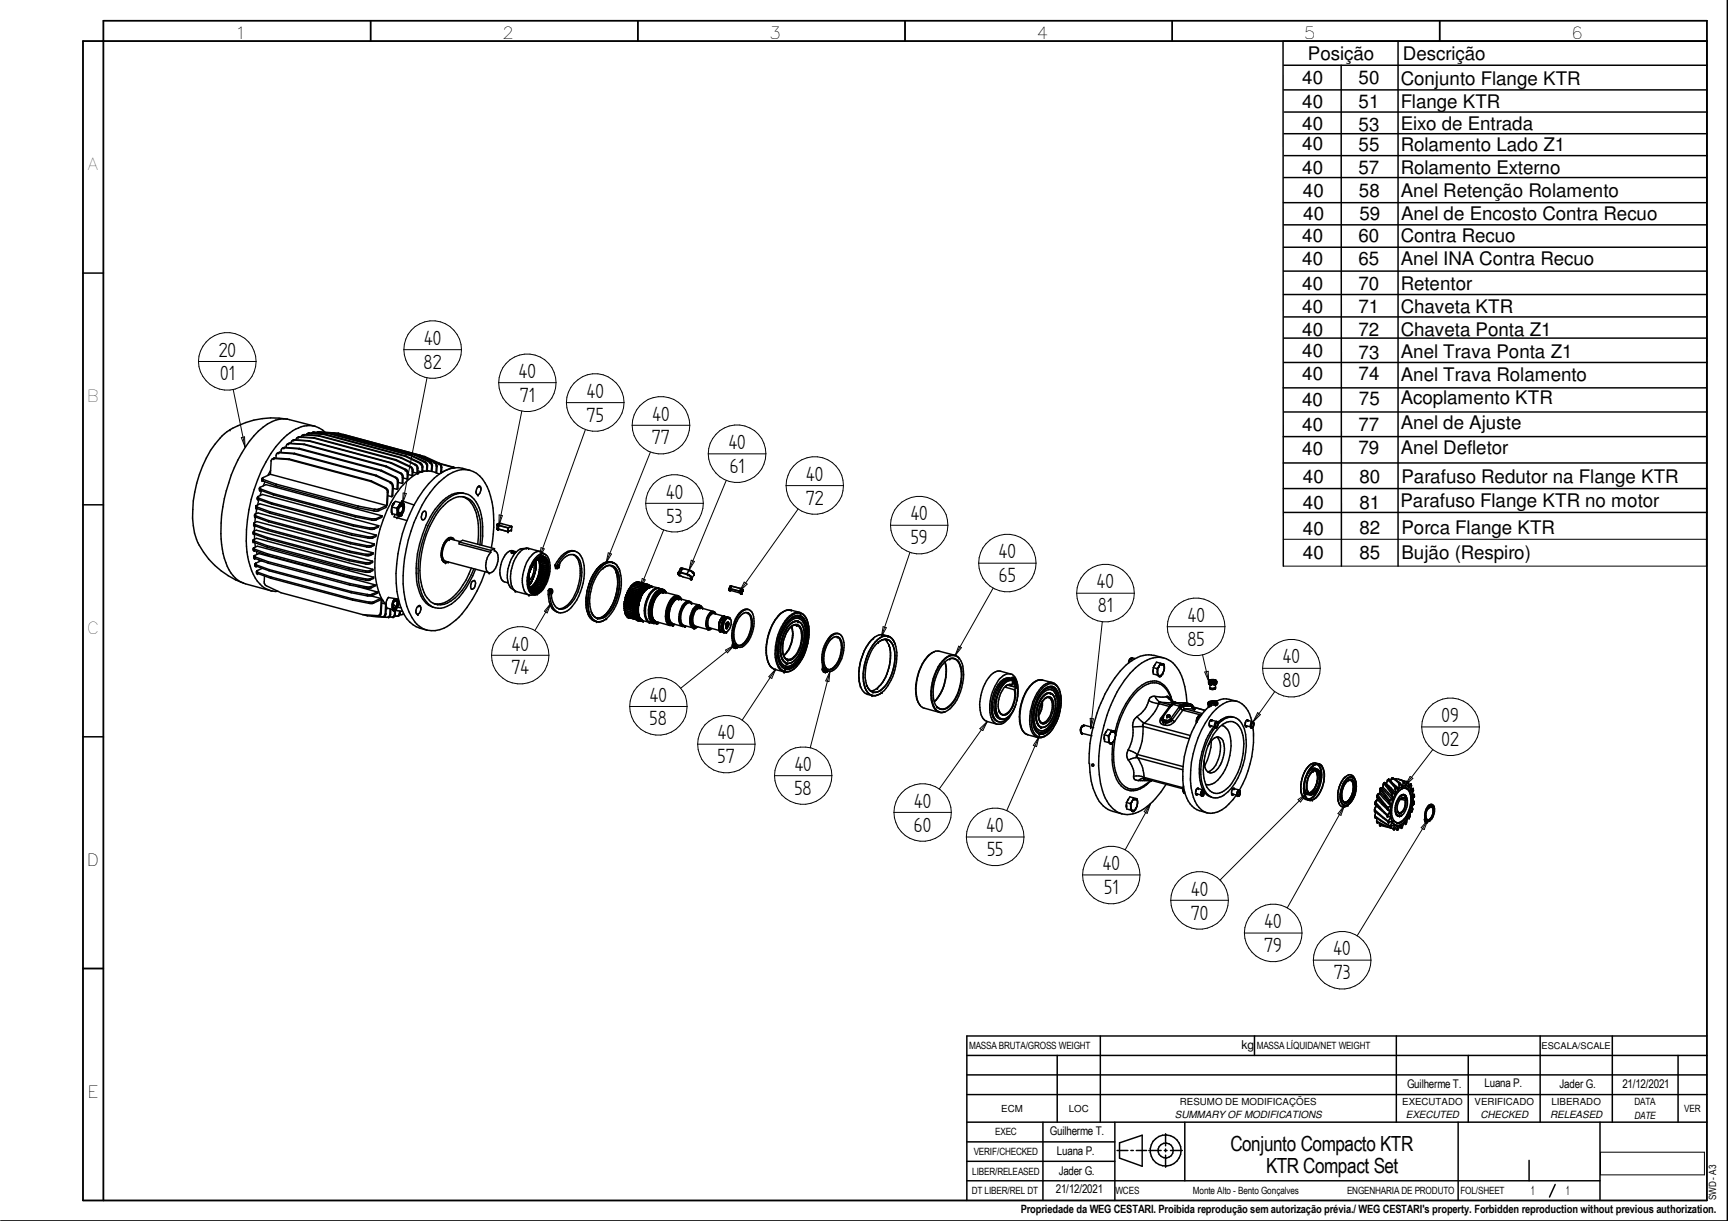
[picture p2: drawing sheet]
<svg xmlns="http://www.w3.org/2000/svg" width="297mm" height="210mm" viewBox="0 0 297 210" stroke-linecap="round" stroke-linejoin="round" font-family="sans-serif">
<defs><g id="words">
<g font-size="4">
<text x="72.9" y="59.3">40</text>
<text x="37.6" y="61.3">20</text>
<text x="37.8" y="65.4">01</text>
<text x="72.8" y="63.4">82</text>
<text x="89.2" y="65">40</text>
<text x="89.4" y="69.1">71</text>
<text x="100.9" y="68.4">40</text>
<text x="100.8" y="72.5">75</text>
<text x="112.1" y="76.4">77</text>
<text x="112.2" y="72.3">40</text>
<text x="125.3" y="77.2">40</text>
<text x="125.4" y="81.3">61</text>
<text x="138.6" y="82.6">40</text>
<text x="114.5" y="85.7">40</text>
<text x="114.6" y="89.8">53</text>
<text x="138.5" y="86.7">72</text>
<text x="156.5" y="89.5">40</text>
<text x="156.5" y="93.6">59</text>
<text x="171.7" y="96">40</text>
<text x="171.7" y="100.1">65</text>
<text x="188.5" y="101.1">40</text>
<text x="188.7" y="105.2">81</text>
<text x="204.2" y="106.9">40</text>
<text x="88" y="111.8">40</text>
<text x="204.1" y="111">85</text>
<text x="87.9" y="116">74</text>
<text x="220.5" y="118.2">80</text>
<text x="220.5" y="114">40</text>
<text x="111.7" y="124.7">58</text>
<text x="111.7" y="120.6">40</text>
<text x="247.8" y="124.1">09</text>
<text x="123.4" y="131.2">57</text>
<text x="123.4" y="127.1">40</text>
<text x="247.8" y="128.2">02</text>
<text x="136.6" y="136.7">58</text>
<text x="136.6" y="132.5">40</text>
<text x="157.1" y="143">60</text>
<text x="157.1" y="138.9">40</text>
<text x="169.6" y="143">40</text>
<text x="169.7" y="147.2">55</text>
<text x="189.6" y="149.6">40</text>
<text x="189.8" y="153.7">51</text>
<text x="204.8" y="154">40</text>
<text x="204.7" y="158.1">70</text>
<text x="217.4" y="159.6">40</text>
<text x="217.3" y="163.7">79</text>
<text x="229.2" y="164.3">40</text>
<text x="229.3" y="168.4">73</text>
</g>
<g font-size="3.6">
<text x="211.5" y="197.9">Conjunto Compacto KTR</text>
<text x="217.6" y="201.6">KTR Compact Set</text>
</g>
<g font-size="3.2">
<text x="224.8" y="10.3">Posição</text>
<text x="241.2" y="10.2">Descrição</text>
<text x="223.9" y="14.4">40</text>
<text x="233.5" y="14.4">50</text>
<text x="240.8" y="14.6">Conjunto Flange KTR</text>
<text x="223.9" y="18.5">40</text>
<text x="223.9" y="22.4">40</text>
<text x="233.5" y="18.6">51</text>
<text x="233.5" y="22.5">53</text>
<text x="240.8" y="18.5">Flange KTR</text>
<text x="240.8" y="22.3">Eixo de Entrada</text>
<text x="223.9" y="29.9">40</text>
<text x="223.9" y="25.9">40</text>
<text x="233.5" y="29.9">57</text>
<text x="233.5" y="25.9">55</text>
<text x="240.8" y="26">Rolamento Lado Z1</text>
<text x="240.8" y="29.8">Rolamento Externo</text>
<text x="223.9" y="33.9">40</text>
<text x="233.6" y="33.9">58</text>
<text x="240.8" y="33.9">Anel Retenção Rolamento</text>
<text x="223.9" y="41.6">40</text>
<text x="224" y="37.8">40</text>
<text x="233.5" y="41.6">60</text>
<text x="233.7" y="37.8">59</text>
<text x="240.8" y="41.7">Contra Recuo</text>
<text x="240.9" y="37.8">Anel de Encosto Contra Recuo</text>
<text x="223.9" y="45.6">40</text>
<text x="233.5" y="45.6">65</text>
<text x="240.8" y="45.6">Anel INA Contra Recuo</text>
<text x="223.9" y="49.8">40</text>
<text x="223.9" y="53.8">40</text>
<text x="233.5" y="49.8">70</text>
<text x="233.5" y="53.8">71</text>
<text x="240.8" y="53.8">Chaveta KTR</text>
<text x="240.8" y="49.8">Retentor</text>
<text x="223.9" y="57.7">40</text>
<text x="233.5" y="57.7">72</text>
<text x="240.8" y="57.7">Chaveta Ponta Z1</text>
<text x="223.9" y="61.3">40</text>
<text x="223.9" y="65.4">40</text>
<text x="233.5" y="61.7">73</text>
<text x="233.5" y="65.4">74</text>
<text x="240.8" y="61.6">Anel Trava Ponta Z1</text>
<text x="240.8" y="65.5">Anel Trava Rolamento</text>
<text x="223.8" y="69.7">40</text>
<text x="233.6" y="69.7">75</text>
<text x="240.8" y="69.5">Acoplamento KTR</text>
<text x="223.9" y="74.2">40</text>
<text x="233.5" y="74.1">77</text>
<text x="240.8" y="73.7">Anel de Ajuste</text>
<text x="223.9" y="78.3">40</text>
<text x="224" y="83">40</text>
<text x="233.5" y="78.1">79</text>
<text x="233.7" y="83">80</text>
<text x="240.8" y="78.1">Anel Defletor</text>
<text x="240.9" y="83">Parafuso Redutor na Flange KTR</text>
<text x="224" y="87.5">40</text>
<text x="233.7" y="87.5">81</text>
<text x="240.7" y="87.2">Parafuso Flange KTR no motor</text>
<text x="224" y="91.9">40</text>
<text x="233.7" y="91.8">82</text>
<text x="240.9" y="91.8">Porca Flange KTR</text>
<text x="224" y="96.2">40</text>
<text x="233.7" y="96.2">85</text>
<text x="240.9" y="96.1">Bujão (Respiro)</text>
</g>
<g font-size="2.9">
<text x="40.4" y="6.6">1</text>
<text x="86.3" y="6.6">2</text>
<text x="132.2" y="6.6">3</text>
<text x="178.2" y="6.6">4</text>
<text x="224.1" y="6.6">5</text>
<text x="270.1" y="6.6">6</text>
<text x="15.1" y="29.3">A</text>
<text x="14.8" y="69.1">B</text>
<text x="14.8" y="109">C</text>
<text x="15" y="148.8">D</text>
<text x="15.1" y="188.7">E</text>
</g>
<g font-size="2.2">
<text x="263.2" y="205.4">1</text>
<text x="269.2" y="205.4">1</text>
</g>
<g font-size="2.1">
<text x="213.4" y="180.4">kg</text>
<text x="241.9" y="187">Guilherme T.</text>
<text x="255.2" y="186.9">Luana P.</text>
<text x="268.1" y="187">Jader G.</text>
<text x="278.9" y="187">21/12/2021</text>
<text x="180.5" y="195.1">Guilherme T.</text>
<text x="181.7" y="198.5">Luana P.</text>
<text x="182" y="201.9">Jader G.</text>
<text x="181.5" y="205.1">21/12/2021</text>
</g>
<text font-size="2" x="175.5" y="208.6">Propriedade da WEG CESTARI. Proibida reprodução sem autorização prévia./ WEG CESTARI's property. Forbidden reproduction without previous authorization.</text>
<g font-size="1.7">
<text x="166.6" y="180.4">MASSA BRUTA/GROSS WEIGHT</text>
<text x="216" y="180.4">MASSA LÍQUIDA/NET WEIGHT</text>
<text x="172.1" y="191.1">ECM</text>
<text x="183.7" y="191.1">LOC</text>
<text x="202.8" y="189.9">RESUMO DE MODIFICAÇÕES</text>
<text x="241" y="189.9">EXECUTADO</text>
<text x="253.4" y="189.9">VERIFICADO</text>
<text x="266.7" y="189.9">LIBERADO</text>
<text x="281" y="189.9">DATA</text>
<text x="289.5" y="191.1">VER</text>
<text x="171.1" y="195.2">EXEC</text>
<text x="202" y="192.3">SUMMARY OF MODIFICATIONS</text>
<text x="241.7" y="192.3">EXECUTED</text>
<text x="254.5" y="192.3">CHECKED</text>
<text x="266.5" y="192.3">RELEASED</text>
<text x="281" y="192.3">DATE</text>
<text x="167.1" y="201.9">LIBER/RELEASED</text>
<text x="167.4" y="198.5">VERIF/CHECKED</text>
<text x="167" y="205.3">DT LIBER/REL DT</text>
<text x="191.8" y="205.3">WCES</text>
<text x="205.1" y="205.3">Monte Alto - Bento Gonçalves</text>
<text x="231.6" y="205.3">ENGENHARIA DE PRODUTO</text>
<text x="251" y="205.3">FOL/SHEET</text>
<text x="295" y="206.3" transform="rotate(-90 295 206.3)">SWD - A3</text>
</g>
<text font-size="1.6" x="265" y="180.3">ESCALA/SCALE</text>
</g></defs>
<g fill="none" stroke="#000" stroke-width=".25">
<path d="M63.7 3.6v3.5M109.6 3.6v3.5M155.6 3.6v3.5M201.5 3.6v3.5M220.6 7.1v90.2M220.7 11.2h72.7M220.7 15.5h72.7M220.8 19.3h72.7M230.5 11.2l.1 86.1M240.3 7.1v90.2M247.5 3.6v3.5M296.9 0v209.9h-296.8"/>
<path d="M220.6 34.8h72.7M220.7 30.5h72.7M220.7 38.7h72.7M220.7 23h72.8M220.8 26.8h72.7M14.3 46.9h3.5M220.6 42.5h72.8M220.6 46.6h72.8M220.6 50.6h72.8M220.7 54.5h72.7M220.7 58.1h72.7M39.5 73.9a12.8 12.8 0 0 0-4.7 6.2 19.7 19.7 0 0 0-1.4 11.6 13.4 13.4 0 0 0 8.5 8.5"/>
<path d="M39.5 73.9h.1M47 78.8h.1M47 78.8l-.2 .1-.2 .3-.1 2.3M47.1 78.8h.1M47.1 78.8l2.5 .2M47.2 78.7l-.1 .1M47.2 78.7l2.5 .2M47.2 78.7l-.2 .1M47.7 77.9l-.2 .1v.8M47.8 77.9h.1M47.9 77.8h.1M48 77.8l2.5 .2"/>
<path d="M48 77.8l-.2 .1M48.1 77.8h-.1M48.1 77.8l2.5 .1M48.1 77.8h-.2M48.8 77h.1M48.8 77a.57 .57 0 0 0-.5 .8M48.8 77l2.5 .2M48.9 76.9l-.1 .1M48.9 76.9l2.6 .2M49.4 72.1l4.7 1.2M49.4 72.1a14.5 14.5 0 0 0-9.9 1.8M49.4 72.1a5.4 5.4 0 0 0-4.2 1.3 20.5 20.5 0 0 0-6.3 11 21.2 21.2 0 0 0-.1 12.3 5.5 5.5 0 0 0 3.1 3.5"/>
<path d="M49.5 76.3l-.2 .2-.1 .4M49.5 76.3h.1M49.6 76.2h.1M49.6 79l14.1 3.8M49.6 76.2l-.1 .1M49.7 76.2l2.5 .2M49.7 78.9l-.1 .1M49.7 78.9l14.1 3.8M49.8 76.2h-.1M49.8 76.2l2.6 .2M49.8 76.2h-.2M50.3 75.7l-.2 .2-.1 .3"/>
<path d="M50.4 75.6h.1M50.5 75.6h.1M50.5 78l14.1 3.8M50.5 75.6h.2M50.5 75.6l2.6 .2M50.6 77.9l-.1 .1M50.6 77.9l14.1 3.8M50.7 75.6h-.2M50.7 75.6l2.5 .2M51.2 75.2l-.3 .4M51.2 75.2h.1M51.3 75.1h.1"/>
<path d="M51.3 77.2l14.1 3.7M51.3 75.1h.2M51.4 75.1l2.5 .2M51.4 75.1l-.2 .1M51.5 77.1l-.2 .1M51.5 77.1l14.1 3.8M51.5 75.1h-.1M51.5 75.1l2.6 .2M51.8 75h.1M51.8 75.1h.1M52.2 74.8l-.4 .2M52.2 74.7h.1"/>
<path d="M52.2 74.8h.1M52.2 76.4l14.1 3.8M52.2 74.8l2.5 .1M52.2 74.7h.2M52.4 74.7l-.2 .1M52.4 76.4h-.2M52.4 76.4l14 3.7M52.4 74.7l2.5 .2M52.9 74.5l-.3 .2M53 74.5h.1M53 74.5l2.6 .2M53.1 74.4h.1"/>
<path d="M53.1 75.8l14 3.8M53.2 74.4l-.2 .1M53.2 74.4l2.5 .2M53.2 75.8h-.1M53.2 75.8l14.1 3.7M53.6 74.4h.1M53.7 74.4h-.1M53.7 74.3h.1M53.7 74.3h.2M53.8 74.3h.1M53.8 74.3h.2M53.9 74.3l2.5 .2"/>
<path d="M53.9 75.3l14.1 3.8M54 74.3h-.1M54 74.3l2.6 .2M54.1 75.3h-.2M54.1 75.3l14 3.7M54.1 73.3l1.3 .6 .5 .4M54.1 73.3a6.2 6.2 0 0 0-5.7 2.4 24.4 24.4 0 0 0-5.9 13.6 15.9 15.9 0 0 0 1.4 10.1l.3 .5a4.3 4.3 0 0 0 2.4 1.7M54.6 74.3h-.1h.2M54.6 74.3h.1M54.7 74.3l2.5 .2M54.7 74.9l14.1 3.8M54.8 74.2l-.1 .1"/>
<path d="M54.8 74.2l2.6 .2M54.8 74.2l-.2 .1M54.9 74.9h-.2M54.9 74.9l14.1 3.8M55.6 74.7l14 3.7M55.7 74.6l-.1 .1M55.7 74.6l14.1 3.8M56.4 74.5l14.1 3.8M56.6 74.5h-.2M56.6 74.5l14 3.7M57.2 74.5l14.1 3.7M57.4 74.4l-.2 .1"/>
<path d="M57.4 74.4l14 3.8M57.5 74.4l.7 .1M57.8 74.5h.2M58 74.5l14.1 3.8M58.2 74.5h-.2M58.2 74.5l14.8 4M67.1 79.6l2.5 1.2 .2-.1M67.3 79.5l-.2 .1M67.3 79.5l2.5 1.2M68 79.1l2.4 1.2M68.1 79l-.1 .1M68.1 79l2.5 1.2"/>
<path d="M68.8 78.7l2.5 1.2M69 78.7h-.2M69 78.7l2.4 1.1M69.6 78.4l2.5 1.2M69.8 78.4h-.2M69.8 78.4l2.5 1.1M70.5 78.3l2.4 1.2M70.6 78.2l-.1 .1M70.6 78.2l2.5 1.2M71.3 78.2l2.5 1.2 .1-.1M71.3 79.9l.4 .4v.3M71.4 78.2h-.1"/>
<path d="M71.4 79.8l-.1 .1M71.4 78.2l2.5 1.1M71.4 79.8a.69 .69 0 0 1 .4 .8M72.1 78.3h.1l2.5 1.1M72.1 78.3l2.5 1.2 .1-.1M72.1 79.6l.1 .1M72.3 79.7h.1M72.3 79.5l-.2 .1M72.3 79.5l.3 .3 .1 .5M72.3 79.7l.3 .6M72.7 78.5h.2M72.9 78.5l2.5 1.2 .1-.1"/>
<path d="M72.9 79.5a.66 .66 0 0 1 .5 .7M73 78.5h-.1M73 78.5l2.5 1.1M73.1 79.4l-.2 .1M73.1 79.4l.3 .3 .1 .4M73.8 79.5h.1M73.8 79.5l.3 .3 .1 .3M73.9 79.3l.3 .3 .1 .5M74.6 79.5h.1M74.6 79.5l.3 .3 .1 .4M74.7 79.4l.3 .3 .1 .4M75.4 79.7h.1"/>
<path d="M75.4 79.7l.3 .3 .1 .4M75.5 79.6l.2 .2M75.6 79.7l2.3 .6M75.7 79.8l2.1 .5M75.7 79.8l.2 .5M220.6 66.7h72.7M220.6 75.1h72.7M220.6 79.6h72.8M220.7 62.3h72.7M220.7 70.8h72.7M14.3 86.8h3.5M43.5 93.1h.1"/>
<path d="M43.5 91.7h.1M43.5 92.8h.1M43.5 92.9h.1M43.5 92.8v.3M43.6 91.4h.1M43.6 92.8h.1M43.6 94.5h.1M43.6 91.7h.1M43.6 94.2h.1M43.6 94.3h.1M43.6 92.9h.1M43.6 91.5h.1"/>
<path d="M43.6 91.4l-.1 .3M43.6 94.2v.3M43.6 94.5l.1 .1M43.6 93.2l.1 .1M43.6 91.7l.1 .1M43.6 91.5v.1M43.6 90.2h.1M43.6 93h.1M43.6 91.3h.1M43.6 90h.1M43.6 90.3h.1M43.6 94.1h.1"/>
<path d="M43.6 94.4h.1M43.6 91.6h.1M43.6 90v.2M43.6 91.3l.5-.2 19.9 5.4M43.6 92.8l.5-.3 20 5.4M43.6 90.3l.2 .1M43.6 90l.1 .1M43.7 89.9h.1M43.7 94.6h.1M43.7 95.8h.1M43.7 95.5h.1M43.7 94.1h.1"/>
<path d="M43.7 95.6h.1M43.7 93h.1M43.7 91.6h.1M43.7 95.6v.2M43.7 94.1l.5-.2 20 5.3M43.7 95.8v.1M43.7 95.9h.1M43.7 94.4h.1M43.7 95.7h.1M43.7 90.1h.1M43.7 91.8v-.2l2.3 .8M43.7 93.3v-.3l2.2 .8"/>
<path d="M43.7 89.9l.5-.2 19.9 5.3M43.7 93.3l2.2 .8M43.7 91.8l2.3 .8M43.7 91.8l.1 .9M43.8 90.4h.1M43.8 96h.1M43.8 88.5h.1M43.8 88.7h.1M43.8 88.8h.1M43.8 95.5h.1M43.8 95.7h.1M43.8 88.5v.2"/>
<path d="M43.8 94.4v.3l2.2 .8M43.8 95.5l.7-.3 20 5.3M43.8 94.4l2.2 .8M43.8 90.4l-.1 .9M43.8 88.5v.1M43.8 88.4h.1M43.8 88.6h.1M43.8 90.4v-.2l2.3 .8M43.8 90.4l2.2 .8M43.8 93.3l.1 .7M43.8 88.8l.2 .1M43.8 95.8h.1"/>
<path d="M43.9 88.4h.1M43.9 97.2h.1M43.9 96.9h.1M43.9 88.6h.1M43.9 96.9v.3M43.9 88.4l.5-.2 19.9 5.3M43.9 88.9h.1M43.9 97h.1M43.9 95.8v.2l2.2 .8M43.9 95.8l2.2 .8M43.9 88.9l-.1 .9M43.9 97.2l.1 .1"/>
<path d="M43.9 96.8h.1M44 87.2h.1M44 97.3h.1M44 96.8h.1M44 97h.1M44 87h.1M44 87v.2M44 88.9v-.2l2.2 .8M44 88.9l2.2 .8M44 87.2v.1M44 87.3h.1M44 86.9h.1"/>
<path d="M44 97.1h.1M44 87.1h.1M44.1 86.9h.1M44.1 87.1h.1M44.1 94.8l.1 .5M44.1 87.4h.1M44.1 87.1l.1 .1M44.1 98.4h.1M44.1 98.5h.1M44.1 98.2h.1M44.1 98.3h.1M44.1 98.2v.2"/>
<path d="M44.1 86.9l.6-.3 20 5.4M44.1 98.5l.1 .1M44.2 87.4h.1M44.2 98.2h.1M44.2 98.3h.1M44.2 87.2h.1M44.2 87.4l-.2 .9M44.2 98.1h.1M44.2 85.7h.1M44.2 98.6h.1M44.2 85.7l.1 .1M44.3 98.6h.1"/>
<path d="M44.3 85.4h.1M44.3 98.3h.1M44.3 85.5h.1M44.3 85.6h.1M44.3 85.5l-.1 .2M44.3 85.5v.1M44.3 85.8h.1M44.4 85.8h.1M44.4 85.3h.1M44.4 85.4h.1M44.4 85.6h.1M44.4 85.3l.7-.3 20 5.4"/>
<path d="M44.4 85.9h.1M44.5 85.6l-.1 .3 2.3 .8M44.5 85.6l2.2 .8M44.5 96.2l.1 .3M44.5 85.9l-.2 .9M44.6 84.1h.1M44.6 84.2h.1M44.6 83.9h.1M44.6 83.9v.2M44.7 84.2h.1M44.7 83.8h.1M44.7 83.9h.1"/>
<path d="M44.7 84h.1M44.7 83.8l1-.5 20 5.4M44.7 84.3h.1M44.8 84h.1M45 84.3l-.3 .9M45 82.5h.1M45 82.6h.1M45 82.3h.1M45 82.3v.2M45.1 82.2h.1M45.1 97.7l-.9 .4M45.1 82.6l.2 .1"/>
<path d="M45.1 82.3l.2 .1M45.2 82.1h.1M45.3 82.4v.3M45.3 82.7l2.2 .8M45.3 82.4l2.2 .8M45.3 96.5l-.4-.1-.9 .4M45.5 99l-.1 1.2 .2 .4 2.7 1.3 14.1 3.8 2.5 .1 .3-.1M45.5 82.8l-.2 .7M45.9 93.8v.3M45.9 94.1l14.1 3.7M45.9 93.8l14.1 3.8M46 92.4v.2"/>
<path d="M46 95.2v.3M46 95.5l14.1 3.7M46 95.2l14.1 3.8M46 92.6l14 3.8M46 92.4l14 3.8M46 91.2l14.1 3.8M46.1 91l-.1 .2M46.1 91l14 3.7M46.1 96.6v.2M46.1 96.8l14.1 3.8M46.1 96.6l14.1 3.7M46.2 89.5v.2"/>
<path d="M46.2 89.7l14 3.8M46.2 89.5l14.1 3.8M46.3 97.9l-2.2-.8v.2l2.2 .8M46.3 97.9v.2M46.3 98.1l14.1 3.8M46.3 97.9l14.1 3.8M46.4 88l-2.2-.8v.2l2.2 .8M46.4 88v.2M46.4 88.2l14 3.8M46.4 88l14.1 3.7M46.5 81.5l-1.3 .6M46.5 81.5l20 5.4"/>
<path d="M46.5 99.4l14.1 3.8M46.5 80.9l-.4 .8M46.6 99.2l-2.3-.8v.2l2.2 .8M46.6 99.2l-.1 .2M46.6 99.2l14 3.8M46.7 86.4v.3M46.7 86.7l14 3.7M46.7 86.4l14 3.8M47 84.9l-2.2-.8v.2l2.2 .8M47 84.9v.2M47 85.1l14.1 3.8M47 84.9l14.1 3.7"/>
<path d="M47.5 83.2v.3M47.5 83.5l14 3.8M47.5 83.2l14 3.8M60 97.8l2.8 .6M60 96.2v.2M60 97.6v.2M60 97.6l3 .6 .6-.1M60 96.4l3 .6 .6-.1M60 96.2l2.8 .5M60.1 99v.2M60.1 99.2l2.8 .5M60.1 99l3 .6 .6-.1"/>
<path d="M60.1 94.7v.3M60.1 95l3 .5h.6M60.1 94.7l2.8 .6M60.2 93.5l2.8 .5M60.3 93.3l-.1 .2M60.3 93.3l2.8 .5M60.4 92l2.8 .5M60.5 91.7l-.1 .3M60.5 91.7l3 .6 .6-.1M60.7 90.2v.2M60.7 90.4l2.8 .6M60.7 90.2l2.8 .6"/>
<path d="M61.1 88.9l2.8 .5M61.1 88.6v.3M61.1 88.6l2.8 .6M61.5 87.3l2.8 .5M61.5 87v.3M61.5 87l2.8 .5M62.8 96.7v.2M62.8 98.1v.3M62.9 99.5v.2M62.9 95.3v.2M63.1 93.8l-.1 .2M63.2 92.5h.8"/>
<path d="M63.3 92.3l-.1 .2M63.5 90.8v.2M63.6 98.3l-.8 .1M63.6 96.7v.2M63.6 98.1v.2M63.6 96.7h-.8M63.6 99.7h-.7M63.7 99.5l-.1 .2M63.7 95.2v.3M63.7 82.8l2.5 1.1M63.7 95.2l-.8 .1M63.8 82.7l-.1 .1"/>
<path d="M63.8 82.7l2.5 1.2M63.8 94h-.8M63.9 93.8l-.1 .2M63.9 93.8h-.8M63.9 89.2v.2M64 96.5l-.4 .2M64 96.5v.2l-.4 .2M64.1 92.2l-.1 .3M64.1 97.9l-.5 .2M64.1 97.9v.2l-.5 .2M64.1 95l-.4 .2M64.1 95v.2l-.4 .3"/>
<path d="M64.2 99.2v.2l-.6 .3M64.2 99.2l-.5 .3M64.3 87.5v.3M64.3 90.7v.2M64.3 93.5l-.4 .3M64.3 93.5v.3l-.5 .2M64.3 90.9l-.8 .1M64.3 90.7l-.8 .1M64.6 81.8l2.5 1.1h.1M64.7 81.7l-.1 .1M64.7 92l-.6 .2M64.7 92l-.1 .2-.6 .3"/>
<path d="M64.7 81.7l2.5 1.2M64.7 89.4h-.8M64.7 89.2v.2M64.7 89.2h-.8M65.1 90.4l-.8 .3M65.1 90.4l-.1 .2-.7 .3M65.1 87.8h-.8M65.1 87.5v.3M65.1 87.5h-.8M65.4 80.9l2.5 1.2M65.6 80.9h-.2M65.6 80.9l2.4 1.1"/>
<path d="M65.7 88.7l-1 .5M65.7 88.7l-.1 .2-.9 .5M66.2 83.9l.3 .3 .1 .5M66.3 83.9h-.1M66.3 80.2l2.4 1.2M66.3 83.9a.69 .69 0 0 1 .4 .7M66.4 80.1l-.1 .1M66.4 80.1l2.5 1.2M66.5 86.9l-1.4 .6M66.6 84.7l-.1 2.2M66.7 85.2l.6 .2M66.7 84.6l-.1 2.1-.3 .5-1.2 .6"/>
<path d="M66.7 84.6l-.1 .1M67.1 83h.1M67.1 83l.3 .3 .1 .4M67.2 82.9l.3 .3 .1 .4M67.3 88h.1M67.3 87.6h.1M67.3 87.9h.1M67.3 88l.1 .2M67.4 88.3h.1M67.4 87.2l.8 .2M67.4 88.3l1.4 .4 .2-.2-.1 .1M67.5 83.7l-.2 1.7"/>
<path d="M67.6 86.7h.1M67.6 83.9l.6 .2M67.6 86.7l-.3 .8M67.6 86.6h.1M67.6 83.6l-.1 1.6-.2 .2M67.6 83.6l-.1 .1M67.6 86.6l-.3 .6v.8M67.7 86.5h.1M67.7 86.5l-.1 .1M67.7 86.4h.1M67.7 86.4v.1M67.8 86.4h.1"/>
<path d="M67.8 86.3l.2-.1 1.4 .4M67.9 88.4l-.2 .5 2.3 .6M67.9 82.1l.3 .3 .1 .4M68 82l-.1 .1M68 82a.69 .69 0 0 1 .4 .8M68.2 89h.1M68.2 87.4l.1 .6M68.3 88.1h.1M68.3 82.8l-.1 1.3M68.3 88.1l-.1 .4M68.4 88.3h.1M68.4 88.3v.1"/>
<path d="M68.4 88.5h.1M68.4 82.8v1.1l-.2 .2M68.4 82.8h-.1M68.4 82.9l.7 .2M68.5 88h.1M68.5 88.5h.1M68.5 88v.1M68.5 88.1h.1M68.5 88.2h.1M68.5 88.6h.1M68.6 88.2h.1M68.6 88.6h.1"/>
<path d="M68.6 88.3h.1M68.6 86.8h.1M68.6 86.8l-.4 .6M68.7 88.6h.1M68.7 88.3h.1M68.7 87.1h.1M68.7 87.1l-.2 .9M68.7 88.6l-.4 .3M68.7 86.7h.1M68.7 86.7a2.08 2.08 0 0 0-.4 1.5M68.7 87h.1M68.7 81.4l.3 .1 .2 .6"/>
<path d="M68.7 87v.1M68.7 86.7v.1M68.8 87h.1M68.8 88.6h.1M68.8 88.3h.1M68.8 86.4l-.1 .3M68.8 88.2h.1M68.9 86.9h.1M68.9 86.6h.1M68.9 88.6h.1M68.9 88.3h.1M68.9 88.2h.1"/>
<path d="M68.9 86.6l-.1 .1M68.9 86.8h.1M68.9 81.3l-.2 .1M68.9 81.3l.3 .3 .1 .4M69 86.8h.1M69 88.3h.1M69 88.1h.1M69 86.5h.1M69 88.5h.1M69.1 88.4h.1M69.1 86.5h.1M69.1 86.9h.1"/>
<path d="M69.1 86.8h.1M69.1 86.1l2.1 .7M69.1 86.1l-.2 .3M69.1 86.1l.1 .3M69.2 86.8h.1M69.2 86.9h.1M69.2 87h.1M69.2 82.1l-.1 1M69.2 86.5h.1M69.2 86.4h.1M69.2 87l.1 .1M69.3 86.5h.1"/>
<path d="M69.3 86.9h.1M69.3 87h.1M69.3 87.1h.1M69.3 87.1l-.1 .6-.2 .4M69.3 82v1l-.2 .1M69.3 82l-.1 .1M69.3 82.2l.7 .1M69.3 87.1v.7l-.3 .5M69.4 86.6h.1M69.4 86.7h.1M69.4 86.6v.1M69.4 86.7l.1 .1"/>
<path d="M69.5 86.9h.1M69.5 86.9v.1a1.96 1.96 0 0 1-.4 1.4M69.7 80.8h.1M69.7 80.8l.3 .4v.3M69.8 80.7l.3 .3v.4M70 81.5v.8M70.1 81.4v.8l-.1 .1M70.1 81.4l-.1 .1M70.1 81.6l.7 .1M70.4 80.3l.4 .3 .1 .4M70.6 80.2l-.2 .1M70.6 80.2l.3 .3 .1 .4"/>
<path d="M70.9 81l-.1 .7M71 80.9l-.1 .8h-.1M71 80.9l-.1 .1M71 81.2l.7 .2M71.7 80.6v.8M71.8 81.3l-.1 .1M71.8 81.3h.1M71.8 81.4h.1M71.8 80.6v.7M71.8 80.6h-.1M71.8 81.4a11.2 11.2 0 0 0-4.6 5 21.7 21.7 0 0 0-2.4 14.1l.8 2.3 .7 1M72.6 80.3l-.1 .9-.7-.3"/>
<path d="M72.6 80.9l.3 .1M72.7 80.3l-.1 .8M72.7 80.3h-.1M72.7 88l.4-.1a1.17 1.17 0 0 1-.2 1.4l-.3 .1a1.03 1.03 0 0 1 .1-1.4zM73.4 80.2l-.1 .8M73.4 81h-.6l-1 .4M73.4 81h.8l1.3 .5M73.5 80.1l-.1 .9M73.5 80.1l-.1 .1M74.2 80.1l-.1 .9M74.3 80.1l-.1 1M74.3 80.1h-.1"/>
<path d="M75 80.2l-.1 1.1M75.1 80.1v1.2M75.1 80.1l-.1 .1M75.8 80.4l-.1 1M75.9 95.1v1M75.9 80.3v1M75.9 80.3l-.1 .1M75.9 96.1l.1 .2M76 96.3l.5 .4M76.1 81.1l-.5 .3a15.3 15.3 0 0 0-5.2 7.1 24.8 24.8 0 0 0-1.9 14.7 6.7 6.7 0 0 0 3 4.5l1.9 .6M76.5 96.7h.1M76.6 96.7h.1"/>
<path d="M77 96.6l-.4 .2M77.1 96.6h.1M77.2 92.5h.1M77.2 92.8h.1M77.2 92.8a3 3 0 0 0-.9 3.5l.3 .2 7.5 2M77.2 92.5l-.8 .8-.5 1.4M77.3 92.7h.1M77.3 92.7l1.8 .4M77.3 92.4l.6 .1 .2 .3M77.3 92.4a2.78 2.78 0 0 0-1.4 2.7M77.3 92.4v.1M77.6 92.4h.1"/>
<path d="M77.8 80.3l-1.1 .5M77.8 80.3l.3 .1M77.9 80.3h.1M77.9 80.3l.3 .1M78.9 93.2v.3l5.5 1.5M78.9 93.2l.6-.3 5.5 1.4M78.9 93.2l5.5 1.4M79.5 85.4a4 4 0 0 1 2.5 3.4l.1 .6a14.5 14.5 0 0 1 0 4.2M79.7 84.8a4.3 4.3 0 0 0-4 1.6 18.2 18.2 0 0 0-3.9 14.2 4.7 4.7 0 0 0 2.2 3.6l.5 .2M80.8 80.9a5.1 5.1 0 0 0-4.9 .3M80.8 80.9a4.9 4.9 0 0 0-4.5 1.3 18.1 18.1 0 0 0-5.1 7.6 23.7 23.7 0 0 0-1.3 14.4 5.8 5.8 0 0 0 3.1 4l.4 .1M80.8 80.9a5.6 5.6 0 0 1 3.5 4.4 20.3 20.3 0 0 1 .2 8.9"/>
<path d="M81 97.7a10.3 10.3 0 0 1-4.5 5.8l-.9 .3h-.9M81.4 97.8a10.6 10.6 0 0 1-4.5 5.9 2.75 2.75 0 0 1-2.2 .1M82.1 85h.1M82.2 85h.1M82.3 83.6a1.02 1.02 0 0 0-.3 1.4h.1M82.3 83.6h.1M82.4 83.6h.1M82.4 83.6l.2 .1a1.17 1.17 0 0 1-.4 1.3M82.5 93.7a10.9 10.9 0 0 0-.8-6.7 2.8 2.8 0 0 0-4.2-1.1 11.3 11.3 0 0 0-4.2 6 16.1 16.1 0 0 0-.8 8.9l.2 .5a3.9 3.9 0 0 0 2 2.5M82.8 93.8a11.1 11.1 0 0 0-1-7.5 3 3 0 0 0-4.8-.6 14 14 0 0 0-4.5 7.9 13.9 13.9 0 0 0 .2 9 3.1 3.1 0 0 0 3.7 1.8 7.7 7.7 0 0 0 3.8-3.4l1.5-3.1M83.4 98.3a18 18 0 0 1-6 9.1 5 5 0 0 1-4 .9M84.1 98.5h.1"/>
<path d="M84.4 94.6v.4M84.4 95a2.93 2.93 0 0 0-.6 3.3l.3 .2M85 94.3v.4a1.14 1.14 0 0 1 .6 1.4 2.56 2.56 0 0 1-1.3 2.4h-.1M85 94.3l-.6 .3M85.4 90.8h.1M85.5 90.8h.1M85.5 90.1h.1M85.5 90.2h.1M85.5 90.2l-.1 .6M85.5 90.9h.1M85.5 90.3h.1M85.6 90.1h.1"/>
<path d="M85.6 90.9h.1M85.6 90.3h.1M85.6 90.2h.1M85.6 90h.1M85.6 91h.1M85.7 90h.1M85.7 90.3h.1M85.7 90.9h.1M85.7 91h.1M85.7 91l1.6 .4M85.8 90.3h.1M85.8 90h.1"/>
<path d="M85.9 90h.1M85.9 90l2 .5-.6 .2-1.5-.4M87.3 91.4h.1M87.3 90.8h.1M87.3 90.8l-1.6-.5v.6M87.3 90.8v.6l-1.6-.5M87.4 90.8h.1M87.4 90.8l-.1 .6M87.9 91.1h.1M87.9 91.1l-.6 .3M87.9 94.9h.1M87.9 95h.1"/>
<path d="M88 90.5h.1M88 95h.1M88 94.9h.1M88 90.5l-.1 .6M88 90.5l-.6 .3M88 94.8h.1M88 95h.3M88.1 94.8h.1M88.1 94.8l.2 .1M88.3 95h.1M88.3 94.9h.1M88.4 95h.1"/>
<path d="M88.4 94.9h.1M88.5 94.9h.1M88.8 94.9a5.6 5.6 0 0 0-1.1 6.1l.9 .6M88.8 94.9a1.38 1.38 0 0 0-2 .5 4.8 4.8 0 0 0-.6 4.3 1.44 1.44 0 0 0 1.2 .5M89.7 94.3l-.9 .6M89.7 94.3h.1M90.4 94.3a3.9 3.9 0 0 0-2.3 2.9 4.8 4.8 0 0 0 .1 4.1l.4 .3M90.5 94.2h.1M90.5 94.2l.3 .1M90.5 94.2l-.8 .1M90.8 99.4h.1M90.8 99.7h.1"/>
<path d="M90.8 100h.1M90.8 99.6h.1M90.8 99.8h.1M90.8 99.3h.1M90.8 94.3h.1M90.8 99.5h.1M90.8 99.9h.1M90.8 99.4v.6M90.9 99h.1M90.9 99.1h.1M90.9 94.3h.1M90.9 99.2h.1"/>
<path d="M90.9 94.3l2 .5M90.9 98.9v.2M90.9 99.2l-.1 .1M90.9 98.8h.1M90.9 98.9h.1M90.9 98.8v.1M90.9 98.9v.1M91 98.5h.1M91 98.6h.1M91 98.7h.1M91 98.7l-.1 .1M91.1 98.2l-.1 .3"/>
<path d="M91.1 98.2h.1M91.1 98.1h.1M91.1 98v.1M91.2 97.8h.1M91.2 97.9h.1M91.2 97.8v.1M91.2 97.7h.1M91.3 97.5h.1M91.3 97.5l-.1 .2M91.4 97.5h.1M91.4 97.4h.1M91.4 97.4v.1"/>
<path d="M91.4 99.9h.1M91.4 99.8h.1M91.4 97.3h.1M91.4 99.8l-.1 .3M91.5 99.8h.1M91.5 99.7h.1M91.5 97.2h.1M91.5 97.2l-.1 .2M91.5 97.1h.1M91.5 97h.1M91.5 97.1l-.1 .2M91.6 97.1h.1"/>
<path d="M91.6 97h.1M91.6 97v.1M91.6 99.4h.1M91.6 96.9h.1M91.6 96.9v.1M91.6 96.8v.1M91.7 96.8h.1M91.7 96.8a3.1 3.1 0 0 1-.9 3.1M91.7 96.7h.1M91.7 99.2l-.2 .5M91.8 96.7h.1M91.9 96.5h.1"/>
<path d="M91.9 96.5l-.2 .2M91.9 96.5l-.1 .2M91.9 96.6h.1M91.9 96.4h.1M91.9 96.5l.2 .7M91.9 96.5v.1M92 96.4l.1 .1M92 96.4v.1M92 96.6h.1M92 96.5h.1M92 96.4h.1M92 96.5l.1 1.3"/>
<path d="M92.1 96.5h.1M92.1 96.3h.1M92.1 96.6h.1M92.1 96.6v.2M92.1 96.3l-.2 .1M92.1 96.3l-.1 .1M92.1 98l-.5 1.5-.4 .6M92.1 97.5h.1M92.1 97.4h.1M92.1 97.1h.1M92.1 96.8h.1M92.1 96.7h.1"/>
<path d="M92.1 97.8h.1M92.1 96.9h.1M92.1 97.3h.1M92.1 96.2h.1M92.1 97.5a4.9 4.9 0 0 1-.7 2.4M92.1 96.9l.1 .3M92.2 97.2h.1M92.2 97.2l-.1 .3M92.2 96.1l-.1 .1M92.2 100h.1M92.2 99.7h.1M92.2 96.1h.1"/>
<path d="M92.2 99.8h.1M92.2 99.7l1.3 .4M92.3 96.1h.1M92.3 96h.1M92.3 99.9l1.4 .4M92.3 99.7l1.2 .3M92.3 96.1l-.2 .2M92.4 99.4h.1M92.4 99.4l1.2 .4M92.4 99.4l1.3 .3M92.4 99.7h.1M92.4 99.5h.1"/>
<path d="M92.4 99.5l1.4 .5M92.4 96h.1M92.4 96a4.4 4.4 0 0 1-1.3 5M92.4 95.9l-.1 .1M92.5 95.9h.1M92.5 99.4h.1M92.5 96h.1M92.5 99.1h.1M92.5 99.1l1.3 .3M92.5 99.1v-.1l1.3 .4M92.5 95.9l-.2 .2M92.5 95.8h.1"/>
<path d="M92.5 99.4l1.4 .3M92.5 96l1.2 .3M92.5 95.9v.1M92.6 96.2h.1M92.6 95.8h.1M92.6 99h.1M92.6 99.2h.1M92.6 99.3l1.4 .3M92.6 96.2l1.2 .3M92.6 95.9l1.1 .4M92.6 98.7h.1M92.6 98.8h.1"/>
<path d="M92.6 98.7l1.2 .4M92.6 98.6l1.3 .4M92.6 96v.1l1.2 .4 .3-.3M92.6 98.6v.1M92.6 98.6h.1M92.7 95.9h.1M92.7 99h.1M92.7 95.8h.1M92.7 98.8h.1M92.7 99l1.4 .4M92.7 95.7h.1M92.7 96.2h.1"/>
<path d="M92.7 96.3h.1M92.7 98.4h.1M92.7 98.9l1.4 .3-.3-.1M92.7 98.4l1.2 .3M92.7 98.4l1.3 .2M92.7 95.8l-.2 .2M92.7 96.7h.1M92.7 98.3h.1M92.7 98.6h.1M92.7 97.9v.1l1.3 .4v-.1M92.7 97.9l1.3 .4M92.7 96.7l1.3 .3"/>
<path d="M92.7 96.6l1.3 .4 .2-.2M92.7 95.9l.9 .2M92.8 98.6h.1M92.8 95.7h.1M92.8 98h.1M92.8 96.5h.1M92.8 98.6l1.3 .4M92.8 98.6l1.4 .2-.3-.1M92.8 96.9l1.2 .4M92.8 96.9l1.2 .4 .3-.2M92.8 95.8h.1M92.8 97.2h.1"/>
<path d="M92.8 97.5h.1M92.8 98.2h.1M92.8 97.9h-.1M92.8 98.2l-.1 .1M92.9 98.1h.1M92.9 95.8h.1M92.9 96.7h.1M92.9 96.8h.1M92.9 97.8h.1M92.9 98.2h.1M92.9 98.2l1.3 .4M92.9 98.1l1.4 .4-.2-.1"/>
<path d="M92.9 98.1v.1M92.9 96.8l-.1 .1M92.9 97.7h.1M92.9 97.1h.1M92.9 95.6h.1M92.9 95.7h.1M92.9 97.5h.1M92.9 97.8l1.4 .4M92.9 97.5l1.4 .3M92.9 97.1l1.4 .4M92.9 95.8l.6 .2M92.9 95.7l-.2 .2"/>
<path d="M92.9 94.8a1.88 1.88 0 0 0-1.9 1.1 6.2 6.2 0 0 0-.7 5.9l.2 .3 .4 .2M92.9 94.8l.2 .1M92.9 97.1l-.1 .1M92.9 97.5h-.1M93 95.6h.1M93 95.7h.1M93 97.4h.1M93 95.8l.4 .2M93 95.8h.1M93 97.4l-.1 .1M93 95.6l-.1 .2M93.1 95.8h.1"/>
<path d="M93.1 95.6h.1M93.1 95.8l.2 .1M93.1 95.6l-.2 .2M93.2 95.6h.1M93.2 95h.1M93.2 95l.6 .4M93.2 95.6h.1l-.2 .2M93.2 95.6l-.1 .2M93.3 95.9h.1M93.3 95.8h.1M93.4 95.7h.1M93.4 95.6h.1"/>
<path d="M93.4 95.7l-.1 .1M93.4 96h.1M93.4 95.9h.1M93.4 95.6l.4 .3M93.5 96h.1M93.5 95.7h.1M93.5 100v.1M93.5 100l.3 .1M93.6 95.7h.1M93.6 96.1h.1M93.6 95.7l-.3 .2M93.6 95.7l-.1 .2"/>
<path d="M93.6 95.8l-.1 .2M93.6 99.8l.2 .1M93.7 99.7h.1M93.7 95.8h.1M93.7 99.7l-.1 .1M93.7 99.7h.2M93.7 96.3h.1M93.7 96.2h.1M93.8 95.8h.1M93.8 95.8l-.2 .2M93.8 99.4l.1 .2M93.8 99.9h.1"/>
<path d="M93.8 99.4h.1M93.8 99.4h.3M93.8 96.5h.1M93.8 96h.1M93.8 95.9h.1M93.8 100h.1M93.8 100l-.3 .8M93.9 96h.1M93.9 99l-.1 .1M93.9 99h.2M93.9 99.7h.1M93.9 99.6h.1"/>
<path d="M93.9 96.7l-1.2-.3 1.2 .4M93.9 96l-.3 .1M93.9 96.2h.2M93.9 96.7v.1M93.9 96.2l-.2 .1M93.9 96l.1 .1M93.9 96l-.1 .2M94 96.2h.1M94 99.6h.1M94 98.6h.1M94 98.6l-.1 .1M94 97.3h.1"/>
<path d="M94 97h.1M94 96.1h.1M94 98.3h.1M94 96.4l.1 .1M94 97.3h.2M94 96.1l.1 .3M94.1 98.4h.1M94.1 99.3h.1M94.1 96.2h.1M94.1 98.3h.1M94.1 97.9h.1M94.1 97.6h.1"/>
<path d="M94.1 97.9l-1.3-.3 1.3 .4M94.1 97.6l-1.3-.4 1.3 .5M94.1 97l.2 .1M94.1 96.7l.1 .1M94.1 97.6v.1M94.1 97.9v.1M94.1 99.3v.1M94.1 98h.1M94.1 97.7h.2M94.1 96.4l-.3 .1M94.1 96.4h.1M94.1 96.5h.1"/>
<path d="M94.1 98l.2 .1zM94.1 96.5l-.2 .2M94.1 96.7l-.2 .1M94.1 96.4l.1 .2M94.2 98.9h.1M94.2 96.7h.1M94.2 98.9l-.1 .1M94.2 98.6h.1M94.2 96.8h.1M94.2 97h.1M94.2 96.6h.1M94.2 97h-.2"/>
<path d="M94.2 96.7l.2 .8-.1 1M94.2 98.6h-.2M94.3 98.5h.1M94.3 97h.1M94.3 97.7h.1M94.3 97.3h.1M94.3 97v.1M94.3 98.5l-.5 1.5M94.3 98.2h.1M94.3 98.1h.1M94.3 97.8h.1M94.3 97.4h.1"/>
<path d="M94.3 97.4v.1M94.3 98.2l-.2 .1M94.3 97.5h-.2M94.3 97.8l-.2 .1M95.4 97.2l.1 .2M95.4 97.2h.3M95.5 97.4l.2 .1M95.5 97.4v.1M95.5 97.6h.1M95.5 97.5h.1M95.7 97.2v.3M95.7 97.5h.1"/>
<path d="M95.7 97.5l.1 .1M95.8 97.6h.1M95.9 97.4h.1M95.9 97.3h.1M95.9 97.2h.1M95.9 97.2v.1M95.9 97.1h.1M96 97.1h.1M96 97.4h.1M96 97.2h.1M96 97.3v.1M96.1 97.1h.1"/>
<path d="M96.1 97.2h.1M96.1 97.5h.1M96.1 97.5l-.3 .2-.3-.1M96.1 97.4h.1M96.1 97.3h.1M96.1 97.4v.1M98.6 95.4a2.28 2.28 0 0 0-2.4 1.9M98.6 95.4a2.3 2.3 0 0 1 1.4 2.3 7.8 7.8 0 0 1-2.6 6.7 1.74 1.74 0 0 1-1.4 .2M98.6 95.4l.2 .1a4.4 4.4 0 0 1 .8 4.3 6.2 6.2 0 0 1-2.9 4.8h-.7M98.9 94.8l-.7-.1a3.5 3.5 0 0 0-2.4 1.9l-.4 .6M98.9 94.8a2.67 2.67 0 0 1 1.5 2.4 9.4 9.4 0 0 1-2.6 7.6l-.9 .5h-.8M98.9 94.8a2.51 2.51 0 0 0-2.5 1.3l-.7 1.1"/>
<path d="M101.5 99.8l-.6 1.8-.2 1.2M102 98.8l-.5 1M102.9 97.5l-.6 .8M103.2 97.2l-.6 .6-.6 1M103.3 97.2h.1M103.3 97.2l.9-.6h1.1a3.1 3.1 0 0 0-2.9 2 8.7 8.7 0 0 0-1.1 7.1 1.76 1.76 0 0 0 1.2 1.1M103.6 97.7a7.9 7.9 0 0 0-2 7.4M103.6 97.7h.1M104 97.5a1.25 1.25 0 0 1 1.7 .1l.5 .7M104 97.5l-.4 .2M105 97.2l.4 .3 .5 .8M105.1 97.2h-.5l-.6 .3"/>
<path d="M105.2 97.2h.1M105.2 97.2a1.41 1.41 0 0 1 1 1.1M105.3 96.7h.1M105.3 96.7a1.87 1.87 0 0 1 1.2 1.3M105.7 96.9a1.86 1.86 0 0 0-2.3 .6 9 9 0 0 0-2 8.1 1.67 1.67 0 0 0 2.9 .7M105.8 97l.3 .3M105.9 98.3h.1M105.9 98.3l.2 .9M106.1 99.2l.1 1.5M106.1 99.2l.1 .5M106.2 99.7v1M106.2 98.3a7.9 7.9 0 0 1-2.1 7.6l-.7 .4h-.7"/>
<path d="M106.2 98.3a7.6 7.6 0 0 1-2.2 7.8l-.5 .2h-.8M106.5 98h.1M106.5 98a8.8 8.8 0 0 1-2.2 8.3M116.6 98.4h.1M116.6 98.5h.1M116.6 98.6h.1M116.7 98.7h.1M116.7 98.4h.1M116.7 98.5h.1M116.7 98.8h.1M116.8 98.8h.1M116.8 98.4h.1"/>
<path d="M116.8 98.8l.1 .1M116.8 98.4h.2M116.9 98.9h.1M116.9 98.4h.1M116.9 98.9l.5 .3 1.3 .3M117 97.8h.1M117 97.7h.1M117 97.8l-.4 .6M117 98.5h.1M117 98.4v.1M117 98.5l1.1 .3M117 98.4l1.1 .3"/>
<path d="M117.1 97.7h.1M117.1 97.7h.3M117.2 97.7h.1M117.3 97.7h.1M117.4 97.7h.1M117.4 97.7l1.1 .3M118.1 98.7v.1M118.1 98.8h.1M118.1 98.7h.1M118.2 98.8h.1M118.2 98.8l.4 .1M118.3 98.8h.1"/>
<path d="M118.3 98.8l.3 .2M118.4 98l-1.1-.3-.3 .7M118.4 98l-.3 .7M118.4 98l.6 .3M118.5 98h.1M118.5 98l.5 .3M118.7 99.1h.1M118.7 99h.1M118.7 99l.1 .1M118.7 99.5h.1M118.8 99.5h.1M118.8 99.1h.1"/>
<path d="M118.8 99.2h.1M118.9 99.5h.1M118.9 99.3h.1M118.9 99.2h.1M118.9 99.1h.1M118.9 99.4h.1M119 99.4h.1M119 98.3h.1M119 99.3h.1M119 99.2h.1M119.1 98.3h.1M119.1 98.4h.1"/>
<path d="M119.2 98.4h.1M119.2 98.5h.1M119.3 98.6h.1M119.3 98.7h.1M119.3 98.8l-.3 .6M220.6 84h72.8M220.7 88.1h72.7M293.4 97.3v-90.2h-279.1v199.3h279.1v-202.8h-275.6v202.8M41.9 100.2l4.7 1.4M46.6 101.6h1.2M60.2 100.6l2.7 .5M60.2 100.3v.3"/>
<path d="M60.2 100.3l3 .6 .6-.1M60.4 101.7v.2M60.4 101.9l2.8 .5M60.4 101.7l2.8 .5M60.6 103v.2M60.6 103.2l3 .6 .6-.1M60.6 103l2.8 .5M61.2 100.8l3.7 1M62.4 105.7l.8 .2 2.5 .1h.3M62.9 101.1h.9M63 100.9l-.1 .2M63.2 102.2v.2"/>
<path d="M63.4 103.5v.2M63.8 100.8v.3M63.8 102.4l1.6 .5M63.9 105.9l2.6 .2 .3-.1M64 102.2v.2M64 102.2h-.8M64 102.4h-.8M64.2 103.5v.2M64.2 103.7l1.3-.6-.1 2.3M64.2 103.5h-.8M64.5 100.5l-.7 .3M64.5 100.5v.2l-.7 .4"/>
<path d="M64.9 101.8l-.9 .4M64.9 101.8v.1l-.9 .5M65.2 105.7h.1M65.3 105.7h.1M65.4 105.4l-.1 .3M65.4 105.6h.1M65.4 105.5h.1M65.4 102.9l.3 .3-.2 2.1M65.4 102.9l-1.2 .6M65.4 105.6l-.2 .1M65.5 105.3l-.1 .1M65.5 105.3v.2"/>
<path d="M65.6 103.7l.7 .1M66 106h.1M66 105.9h.1M66.1 105.9h.1M66.2 105.6l-.1 .3M66.2 105.8h.1M66.2 105.7h.1M66.2 105.8l-.2 .2M66.3 103.8l-.1 1.8M66.3 103.8v.1M66.3 105.5l-.1 .1M66.3 105.5v.2"/>
<path d="M66.4 104.3l-.1 1.2M66.4 104.2l.1 .3M66.5 104.5h.1M66.5 104.5l1.4 .4M66.8 106h.1M66.8 102.7l-.1 .1a1.87 1.87 0 0 0-.3 1.4M66.8 106h.8M66.9 106h.1M66.9 102.7l1.6 .3M67 105.7l-.1 .2M67.1 105.9h.1M67.1 104.7l-.1 1"/>
<path d="M67.1 105.9l-.2 .1M67.1 105.8h.1M67.1 105.6l-.1 .1M67.1 105.6v.2M67.2 104.7l-.1 .9M67.5 104.7h.1M67.6 104.4h.1M67.6 104.2h.1M67.6 104.8h.1M67.6 106h.1M67.6 104.5h.1M67.6 104.9h.1"/>
<path d="M67.7 104.9h.1M67.7 104.5h.1M67.7 106h.1M67.7 105.9h.1M67.7 106h-.1M67.7 104.6h.1M67.8 103.3h.1M67.8 104.6h.1M67.8 104.9h.1M67.8 104.5h.1M67.8 103.3l-.2 .6v.5M67.8 105.6l-.1 .3"/>
<path d="M67.9 104.6h.1M67.9 104.5h.1M67.9 105.8h.1M67.9 104.9l-.1 .7M67.9 102.9a1.58 1.58 0 0 0-.4 1.7M67.9 105.8l-.2 .2M67.9 104.9h.1M67.9 104.9l1.3 .2M67.9 103.1v.1M67.9 103.1h.1M67.9 104.8h.1M67.9 104.4h.1"/>
<path d="M67.9 105.5l-.1 .1M67.9 105.5v.2M68 103.1h.1M68 104.8h.1M68 104.5h.1M68 104.4h.1M68 104.9l-.1 .6M68 103h.1M68.1 104.7h.1M68.1 103.1h.1M68.1 104.4h.1M68.1 104.3h.1"/>
<path d="M68.1 103h.1M68.1 104.7l-.2 .2M68.1 104.7l-.1 .1M68.2 104.6h.1M68.2 103.1h.1M68.2 103h.1M68.2 103.2h.1M68.3 103.1h.1M68.3 103.2h.1M68.3 103.3h.1M68.3 104.4l-.1 .2M68.3 103.3v.7l-.2 .3"/>
<path d="M68.3 103l-.2 1.4-.5-.6M68.3 104.4l.7 .1M68.4 103.3h.1M68.4 103.2v.1M68.4 103.3v.5l-.3 .6M68.5 105.8l-.7 .1M68.5 105.7h.1M68.5 105.7v.1M68.6 105.7h.1M68.6 103.3l-.1 .6-.2 .5M68.7 105.1v.4M68.7 105.5l-.1 .2"/>
<path d="M68.7 105.6h.1M68.7 105.6l-.2 .2M68.8 105.1l-.1 .4M68.8 105.4l-.1 .1M69.4 105.5l-.3 .2-.4-.1M71.8 105.6h.1M71.9 105.6h.1M72 104.1h.1M72 104.1a.92 .92 0 0 0-.2 1.5M72 104.1h.1a1.01 1.01 0 0 1-.2 1.5M74.5 103.8h.2M81.1 100l.3-.2 .2 .1a1.07 1.07 0 0 1-.3 1.3l-.3 .1-.1-.4z"/>
<path d="M88.6 101.6h.1M88.6 101.6l2.3 .7M90.8 100.1h.1M90.8 100.4h.1M90.8 100.3h.1M90.8 100.1v.3M90.8 100l.1 .3M90.9 100.4h.1M90.9 100.5v.2M90.9 100.7h.1M90.9 102.3h.1M90.9 100.8h.1"/>
<path d="M90.9 100.4v.2M91 100.6h.1M91 100.9h.1M91 100.7h.1M91 100.7v.3M91 100.6v.1M91 100.8v.1M91 100.7l-.1 .1M91 100.4h.1M91 101h.1M91 100.3h.1M91.1 100.9h.1"/>
<path d="M91.1 100.3h.1M91.1 100.4h.1M91.1 101.1h.1M91.1 101.2h.1M91.1 101h.1M91.1 100.9v.1M91.1 101.1v.1M91.1 100.4l-.2 .1M91.1 101.3h.1M91.1 100.9v.3M91.1 100.2l-.1 .2M91.1 101l1.3 .4"/>
<path d="M91.1 100.2v.1M91.2 101.1h.1M91.2 101.3h.1M91.2 101.4h.1M91.2 101.1l1.2 .3M91.2 101.1l-.1 .2M91.2 101.1v.3M91.2 100.2h.1M91.2 101.2l1 .3 .3 .2M91.2 100.2l-.1 .1M91.3 100.1h.1M91.3 101.5h.1"/>
<path d="M91.3 100.1l-.4 .2M91.3 100h.1M91.3 101h.1M91.3 101.3h.1M91.3 101.3l.9 .2M91.3 101l1.3 .3M91.3 101v.1M91.3 101.3v.2M91.3 101.3l.1 .3M91.3 101.5l.1 .1M91.4 101.6h.1M91.4 101.4h.1"/>
<path d="M91.4 101.3l.6 .3M91.4 100.9l1.2 .4M91.4 101.7h.1M91.4 101.4l.6 .2M91.4 101.5v.1M91.5 101.7h.1M91.5 101.4l.1 .3M91.5 100.8h.1M91.5 100.8l1.2 .3M91.5 100.8l.1-.1 1.2 .3M91.5 100.9v.1M91.6 101.8h.1"/>
<path d="M91.6 101.7h.1M91.6 101.5h.1M91.6 101.5h-.1l.3 .1 .1 .2M91.6 101.6v.2M91.6 101.5l.1 .3M91.7 100.6h.1M91.7 100.7h.1M91.7 100.6l1.3 .3M91.7 100.6v-.1l1.3 .3M91.7 100.6v.1M91.7 101.8h.1M91.8 101.8h.1"/>
<path d="M91.8 101.6h.1M91.8 101.6l-.1 .2M91.9 100.3h.1M91.9 100.4h.1M91.9 100.3l1.2 .4M91.9 100.3v-.1l1.3 .4M91.9 100.4v.1M91.9 101.9h.1M91.9 101.8h.1M91.9 101.8l.1 .1M92 101.9h.1M92 101.6h.1"/>
<path d="M92 102.3h-1M92 101.6v.3M92 101.6l.1 .2M92.1 100.3h.1M92.1 100.1h.1M92.1 100.1v.2l1.4 .4M92.1 100.1l1.2 .3M92.1 100.1v-.1l1.3 .3M92.2 101.5h.1M92.2 101.8h.1M92.2 101.5v.2M92.3 102.2l-.3 .1"/>
<path d="M92.3 102.2h.1M92.3 102.2a3.9 3.9 0 0 0 2-2.8 4.1 4.1 0 0 0-.4-3.9 1.25 1.25 0 0 0-1.8 .4 5.7 5.7 0 0 0-1.1 5.7l.5 .6 .5 .1M92.4 101.8h.1M92.4 101.4h.1M92.4 101.7h.1M92.4 101.4v.2M92.4 101.8h-.7M92.5 101.4h.1M92.5 101.7h.1M92.5 101.5v.1M92.5 101.6h.2M92.5 101.6h.1"/>
<path d="M92.6 101.3h.1M92.6 101.6h.1M92.6 101.3l.1 .3M92.7 101.3l.1 .2M92.7 101.4h.2M92.7 101.1l.2 .3M92.8 101.5h.1M92.8 101.4h.1M92.8 101h.1M92.8 101.1h.1M92.8 101l-.1 .1M92.8 101.5l-.1 .1"/>
<path d="M93 100.9l.1 .3M93 100.8h.1M93 100.8v.1M93 101.2h.1M93 101.3h.1M93 100.9h.1M93 100.9h.3M93 100.9l.2 .1M93 101.3l-.1 .1M93.1 101.2l-.2-.1 .1 .2M93.1 100.7l.2 .2M93.2 101h.1"/>
<path d="M93.2 100.6h.1M93.2 100.6l-.1 .1M93.3 101h.1M93.3 100.6l.1 .2M93.3 101l-.2 .2M93.3 100.9h.1M93.3 100.4h.1M93.3 100.4l.2 .2M93.4 100.3h.1M93.4 100.8h.1M93.4 100.3l.2 .1M93.5 100.7h.1"/>
<path d="M93.5 100.6h.1M93.5 100.8l-.2 .2M93.5 100.1l.1 .1M93.6 100l.2 .1M93.6 100.4h.1M93.6 100.3h.1M93.7 100.3h.1M93.8 100.1h.1M94.2 101.5a4.3 4.3 0 0 0 .9 3.3l1 .5M94.2 101.5l.3 .1M94.4 101.3h.1M94.4 101.3l-.2 .2"/>
<path d="M94.4 101.3l.3 .1-.2 .2M94.5 101.2h.1M94.5 101.6l.1 1.2a2.73 2.73 0 0 0 1.5 2.5M94.6 101.2l.3 .1M94.7 101.9h.1M94.7 101.8h.1M94.7 101.7h.1M94.7 101.6h.1M94.7 101.3h.1M94.8 101.6h.1M94.8 101.8h.1M94.8 101.3h-.1"/>
<path d="M94.8 101.7h.1M94.9 101.3h.1M94.9 101.3l.1 .3M95 101.7h.1M95 101.7a2.57 2.57 0 0 0 1 2.9M100.7 102.8v1.2M100.7 104l.3 1.4M101 105.4h.1M101 105.5a1.8 1.8 0 0 0 1.5 1.3M101.6 105.1h.1M101.6 105.2l.5 .7M101.7 105.4l.2 .3"/>
<path d="M102.1 105.9l.6 .4M102.1 105.9l.3 .3M102.5 106.8h.1M102.5 106.3h.2M102.7 106.3h.1M103.9 105.7h.1M103.9 105.7a1.72 1.72 0 0 1-1.3 .6M104.3 106.3h.1M104.3 105.5l-.3 .2M104.3 106.3l-.2 .2a2.03 2.03 0 0 1-1.5 .4M104.8 104.7l-.5 .8M105.9 102.3l-.4 1"/>
<path d="M106.2 100.7a8.3 8.3 0 0 1-1.4 4M106.2 100.7l-.3 1.6M107.3 103.9h.1M107.3 104.5l1.5 .5zM107.3 104.2l1.5 .5M107.3 104.2l1.5 .4M107.3 103.9l1.5 .4M107.3 103.8l1.5 .4M107.3 103.8v.1M107.3 103.5h.1M107.3 104.5h.1M107.3 104.9l1.6 .5"/>
<path d="M107.3 104.9l1.6 .4M107.3 103.5l1.6 .4M107.3 103.4l1.6 .4M107.3 103.4v.1M107.4 104h.1M107.4 103.7h.1M107.4 103.5h.1M107.4 103.9v.1M107.4 104.8l-.1 .1M107.4 104.3h.1M107.4 104.4h.1M107.4 105.2h.1"/>
<path d="M107.4 103.1h.1M107.4 104.7h.1M107.4 105.2l1.6 .5M107.4 104.4l1.6 .4M107.4 104l1.6 .5M107.4 103.5l1.6 .5M107.4 103.1l1.6 .4M107.4 103l1.6 .5M107.4 103.5v.2M107.4 104l-.1 .2M107.4 103v.1M107.4 103.2h.1"/>
<path d="M107.4 104.4l-.1 .1M107.4 103.6h.1M107.4 104.6h.1M107.4 104.3l1.6 .5M107.4 104l1.6 .4M107.4 103.7l1.6 .4M107.4 103.7l1.7 .4M107.4 103.6l1.7 .4M107.4 103.2v.2M107.4 103.6v.1M107.4 105v.2M107.4 103.7l-.1 .1"/>
<path d="M107.5 105.5h.1M107.5 103.3h.1M107.5 103.2h.1M107.5 105h.1M107.5 105.4h.1M107.5 105.5l1.5 .4M107.5 103.3l1.6 .5M107.5 103.3l1.6 .4M107.5 103.2l1.5 .4M107.5 102.7l1.5 .5M107.5 102.7l1.5 .4M107.5 102.7h.1"/>
<path d="M107.5 102.7v.1M107.5 103.3l-.2 .1M107.5 102.8h.1M107.5 105.3h.1M107.5 102.8v.2M107.5 105.3v.1M107.6 102.9h.1M107.6 103h.1M107.6 103l1.6 .4M107.6 102.9l1.6 .4M107.6 102.4l1.5 .4M107.6 102.4v-.1l1.6 .4-.1 .1"/>
<path d="M107.6 102.4h.1M107.6 103h-.2M107.6 105.7h.1M107.6 102.6h.1M107.6 105.6h.1M107.6 105.7l1.6 .5M107.6 105.7l1.5 .4M107.6 102.4l1.7 .6M107.6 102.4l-.1 .3M107.6 105.6v.1M107.7 102.3h.1M107.7 102.6h.1"/>
<path d="M107.7 105.5h.1M107.7 102.6l1.6 .4M107.7 102.5v.1M107.7 102.2h.1M107.7 102.5h.1M107.7 102.5l1.6 .5M107.7 105.9h.1M107.7 102.1h.1M107.7 105.8h.1M107.7 105.9l1.6 .4M107.7 102.3l1.7 .4M107.7 102l1.6 .4"/>
<path d="M107.7 101.9l1.6 .4v.3M107.7 101.9l.1 .3M107.7 101.9h.1M107.8 102.2h.1M107.8 102.3h.1M107.8 105.9l1.5 .4M107.8 102.2l1.6 .5M107.8 102.2l1.6 .4M107.8 101.9h.1M107.9 106h.1M107.9 101.9h.1M107.9 106l1.5 .5"/>
<path d="M107.9 101.9l1.4 .4M107.9 101.6l1.5 .5M107.9 101.6l1.6 .4-.1 .1M107.9 101.6v.3M107.9 106.1l1.7 .5M107.9 101.9l1.6 .5M107.9 101.8l-.1 .1M107.9 101.9l1.7 .4M108 101.5v.1M108.1 106.1h.1M108.1 101.5h.1M108.1 101.3h.1"/>
<path d="M108.1 101.6h.1M108.1 101.5l-.1-.2 1.6 .4v.2M108.1 101.6l1.6 .4M108.1 101.5l1.6 .5M108.1 101.3l1.5 .4M108.1 106.2l1.7 .4M108.2 101.3h.1M108.2 101.2h.1M108.2 101h.1M108.2 101.3l1.7 .4M108.2 101l1.6 .4v.2M108.2 101.1v.2"/>
<path d="M108.3 101h.1M108.3 101l1.6 .4M108.5 100.8h.1M108.5 100.8l1.5 .4M108.5 100.8v.2M108.5 100.7h.1M108.5 100.7l1.6 .4M108.6 100.6v.2M108.7 100.5h.1M108.7 100.5l1.5 .5M108.7 100.5l1.6 .4M108.8 104.3h.1"/>
<path d="M108.8 100.5h.1M108.8 104.7h.1M108.8 105h.1M108.8 105l.3 .1M108.8 104.2v.1M108.8 104.6v.1M108.9 104.4h.1M108.9 100.3h.1M108.9 100.4h.1M108.9 104.7h.1M108.9 105h.1M108.9 105.4h.1"/>
<path d="M108.9 103.9h.1M108.9 104.9h.1M108.9 100.3l1.5 .5M108.9 103.8v.1M108.9 105.3v.1M108.9 100.4l-.1 .1M108.9 104h.1M108.9 100.3l1.6 .4M108.9 104.8v.1M108.9 105.2v.1M109 104h.1M109 105.7h.1"/>
<path d="M109 103.5h.1M109 104.8h.1M109 105.1h.1M109 105.2h.1M109 105.5h.1M109 104.8l-.1 .2 .2 .1M109 104.4v.3M109 104.4v.1M109 104.4l-.2 .2M109 104.1h.1M109 103.6h.1M109 105.1v.2l.1 .1"/>
<path d="M109 105.3l.1 .1M109 105.1l.2 .1M109 104.1v.3M109 104.1l-.2 .1M109 105h.1M109 103.8h.1M109 104.5h.1M109 105.9h.1M109 104.7h.1M109 104.4h.1M109 100.3h.1M109 105.6h.1"/>
<path d="M109 103.2h.1M109 105.4h.1M109 105.6l.2 .1M109 104.1h.2M109 104.4l.2 .1M109 104.8h.2M109 104.8l.7 .2M109 105.4l.1 .1M109 103.1v.1M109 103.8v.2M109 103.4v.1M109 103.8h-.1"/>
<path d="M109.1 105.3h.1M109.1 105h.1M109.1 104.7h.1M109.1 104.4h.1M109.1 105.1h.1M109.1 103.8h.1M109.1 104h.1M109.1 104.1h.1M109.1 100.2h.1M109.1 104.5h.1M109.1 104.9h.1M109.1 105.9h.1"/>
<path d="M109.1 103.4h.1M109.1 104.6h.1M109.1 105.6h.1M109.1 105.5h.1M109.1 100.2l1.6 .4M109.1 103.8h.2M109.1 104.1l.2 .1M109.1 105.1l.6 .2M109.1 104.7l.1 .1M109.1 104.6v.1M109.1 105.7l-.1 .2M109.1 103.4l-.1 .2"/>
<path d="M109.1 104.4l.6 .2M109.1 105.1l.6 .3M109.1 103.2v.1M109.1 105.4h.1M109.1 106.1h.1M109.1 103.7h.1M109.1 104.2h.1M109.1 104.8h.1M109.1 105.2h.1M109.1 103.6h.1M109.1 105.7h.1M109.1 105.6l.2 .1"/>
<path d="M109.1 104.6l.6 .1M109.1 103.3h.1M109.1 104l.2 .1M109.1 105.4h.2M109.1 104.5l.6 .2M109.1 105.6v.3M109.1 103.7v.1M109.1 105.2v.1M109.1 105.4l.2 .1M109.1 103l-.1 .1M109.1 102.8l.1 .1M109.2 103.7h.1"/>
<path d="M109.2 104.1h.1M109.2 103.4h.1M109.2 105.4h.1M109.2 103.8h.1M109.2 103.6h.1M109.2 105.2h.1M109.2 105.6h.1M109.2 106.2h.1M109.2 103h.1M109.2 102.9h.1M109.2 104.5h.1M109.2 104.9h.1"/>
<path d="M109.2 104.8h.1M109.2 103.6l.6 .2M109.2 104.9h-.1v.1M109.2 103l-.1 .3M109.2 103.4h.2M109.2 104.1l.5 .2M109.2 105.2l.5 .2M109.2 103.3h.1M109.2 105.7h.1M109.2 105.9h.1M109.2 105.5h.1M109.2 106.1h.1"/>
<path d="M109.2 102.7h.1M109.2 103.3l.3 .1M109.2 103.8l.6 .1M109.2 103.7l.6 .1M109.2 105.6v-.1l.6 .2M109.2 104.9l.5 .1M109.2 104.8l.5 .1M109.2 105.4v.1M109.2 104.5l.5 .2M109.2 105.9l-.1 .2M109.3 105.8h.1M109.3 103h.1"/>
<path d="M109.3 105.9h.1M109.3 106h.1M109.3 103.4h.1M109.3 103.5h.1M109.3 103.3h.1M109.3 102.7h.1M109.3 104.2h.1M109.3 105.4h.1M109.3 105.8v.1M109.3 100.2v-.1l1.6 .4M109.3 104.1h.1M109.3 103.3l.6 .2"/>
<path d="M109.3 106.3h.1M109.3 105.7h.1M109.3 103.7h.1M109.3 103.8h.1M109.3 105.9v-.1l.6 .1M109.3 102.7l-.1 .2 .7 .2M109.3 105.9l.1 .1M109.3 103l.1 .1M109.3 105.5h.2M109.3 105.7l.5 .2M109.3 106v.1M109.3 104.2l.4 .1"/>
<path d="M109.3 105.5l.4 .1M109.3 100.1h.1M109.3 103.1h.1M109.3 102.9h.1M109.3 102.3h.1M109.3 106.1h.1M109.3 102.6l.8 .1M109.3 100.1l1.6 .4M109.3 106l.1 .1M109.3 106.1v.2M109.3 104.1h.2M109.3 102.9l.6 .2"/>
<path d="M109.3 103.5h.3M109.3 103.8l.4 .2M109.4 102.7h.1M109.4 103.7h.1M109.4 106h.1M109.4 106.1h.1M109.4 103.1h.1M109.4 102.9h.1M109.4 103h.1M109.4 103.4h.1M109.4 106l.5 .1M109.4 104.1l.3 .1h-.1"/>
<path d="M109.4 102.4h.1M109.4 102.6h.1M109.4 106.5h.1M109.4 106.2h.1M109.4 106.1l.1 .1M109.4 106l.5 .2M109.4 102.6v.1M109.4 102.7l-.1 .2M109.4 102.4l-.1 .2M109.4 102.7l.6 .1M109.4 102.1l.1 .1M109.5 102.7h.1"/>
<path d="M109.5 102.6h.1M109.5 103.1h.1M109.5 106.5h.1M109.5 106.3h.1M109.5 103l.5 .1M109.5 102.2l.1 .1M109.5 100.1v-.1l1.6 .5M109.5 102.7l.5 .2M109.5 106.2l-.1 .1M109.5 106.3l-.1 .2M109.5 102.6l.6 .1M109.5 103.4l.4 .1"/>
<path d="M109.5 105.2l.2 .1M109.5 102h.1M109.5 106.2h.1M109.5 102.4h.1M109.5 105.5h.1M109.5 106.2l.1 .1M109.5 102.6l.6 .2M109.5 103.1l.2 .1M109.5 105.5l.2 .1M109.6 106.3h.1M109.6 100h.1M109.6 102.3h.1"/>
<path d="M109.6 102.4h.1M109.6 102h.1M109.6 106.2h.1M109.6 102.7h.1M109.6 105.5h.1M109.6 105.8h.1M109.6 102.4l-.1 .2M109.6 102.3l.6 .1M109.6 102.4l.5 .1M109.6 106.3h.4M109.6 106.3v.1M109.6 106.2l.4 .1"/>
<path d="M109.6 102l.1 .1M109.6 104.6h.1M109.6 105.8l.2 .1M109.6 102l-.1 .2M109.6 106.4h.1M109.6 106.6h.1M109.6 101.7h.1M109.6 102.2h.1M109.6 106.5h.1M109.6 106.4v.1M109.6 106.3l.2 .1M109.6 101.9l.8 .2-.5-.2"/>
<path d="M109.6 106.4l.4 .2M109.6 103.5l.2 .1M109.6 102.4h.2M109.6 103.5l.3 .1M109.6 102.2l.6 .2M109.7 104.6h.1M109.7 104.9h.1M109.7 105.3h.1M109.7 102h.1M109.7 102.1h.1M109.7 101.7h.1M109.7 106.6h.1"/>
<path d="M109.7 102.3h.1M109.7 104.3h.1M109.7 104.7h.1M109.7 105h.1M109.7 105.4h.1M109.7 104.3l-.6-.1v.2M109.7 104.2h.1M109.7 100h.1M109.7 104h.1M109.7 102.4h.5M109.7 100l1.6 .5M109.7 106.4h.1"/>
<path d="M109.7 102l.7 .1M109.7 104l-.6-.2v.2M109.7 104.6v.1M109.7 104.9v.1M109.7 105.3v.1M109.7 106.4v.1M109.7 102.1l-.1 .1M109.7 102.1l.6 .1M109.7 103.2h.2M109.7 105.8l.1 .1M109.8 103.8h.1M109.8 105.6h.1"/>
<path d="M109.8 105.7h.1M109.8 100.1h.1M109.8 101.7h.1M109.8 102.4h.1M109.8 104h.1M109.8 101.7l.1 .1M109.8 100.1l1.5 .4M109.8 106l.1 .1M109.8 105.6v.1M109.8 101.7l-.2 .2M109.8 103.9h.1M109.8 105.9h.1"/>
<path d="M109.8 106.6h.1M109.8 106.5h.1M109.8 101.9h.1M109.8 101.6h.1M109.8 103.6h.1M109.8 106.4h.1M109.8 101.6l.7 .3M109.8 103.6l-.6-.1v.1M109.8 106.4l.4 .1M109.8 102.4l.4 .1M109.9 105.9h.1M109.9 101.8h.1"/>
<path d="M109.9 101.4h.1M109.9 103.5h.1M109.9 103.6h.1M109.9 106.6h.1M109.9 106.4l.2 .1M109.9 101.4h.2M109.9 103.5v.1M109.9 101.8l-.1 .1M109.9 106.1h.1M109.9 101.7h.1M109.9 103.2h.1M109.9 106.5h.1"/>
<path d="M109.9 101.4l.2 .1M109.9 103.2l-.6-.1v.2M109.9 101.7l.2 .1M109.9 106.5l.4 .1M109.9 106.2h.1M109.9 101.5h.1M109.9 101.9h.1M109.9 103.1h.1M109.9 106.3h.1M109.9 101.5l-.1 .1M110 106.2h.1M110 106.1h.1"/>
<path d="M110 101.6h.1M110 101.7h.1M110 106.6h.1M110 103.1h.1M110 106.3h.1M110 101.2v.2l.1-.1M110 103.1l-.1 .1M110 101.8h.6M110 106.6h.3M110 101.6l.6 .2M110 102.9h.1M110 101.5h.1"/>
<path d="M110 102.8h.1M110 101.2h.1M110 101.5v.1M110.1 106.3h.1M110.1 101.4h.1M110.1 106.4h.1M110.1 106.6h.1M110.1 101.5h.1M110.1 101.1h.1M110.1 102.9h.1M110.1 102.7h.1M110.1 101.5h.2"/>
<path d="M110.1 102.8h.1M110.1 101.2h.1M110.1 101.2l.2 .1M110.1 101.2h.2M110.1 101.4l.1 .1M110.1 101.3h.1M110.1 102.5h.1M110.1 106.5h.1M110.2 106.5h.1M110.2 102.5h.1M110.2 101.3h.1M110.2 101.4h.1"/>
<path d="M110.2 101h.1M110.2 101a.41 .41 0 0 0 .5 .3M110.2 102.4h.1M110.2 101.1h.1M110.2 102.2h.1M110.2 101.5h.5M110.2 101.5l.6 .1M110.2 101.3l.5 .2M110.3 101.2h.1M110.3 101.3h.1M110.3 101.5h.1M110.3 100.9l-.1 .1"/>
<path d="M110.3 100.9v.1M110.3 102.2h.1M110.3 101h.1M110.3 106.6h.1M110.3 101.1h.1M110.3 101l.1 .1M110.3 101.1h-.1M110.4 102.2h.1M110.4 101.2h.1M110.4 101.1h.1M110.4 106.6h.1M110.4 101.8h.2"/>
<path d="M110.4 101.1l.6 .2M110.4 102.1h.1M110.4 106.7h.1M110.4 100.8h.1M110.4 100.8v.2M110.4 101h.1M110.4 101.3h.5M110.4 101.6h.3M110.5 101h.1M110.5 100.7h.1M110.5 101.9h.1M110.5 106.7h.1"/>
<path d="M110.5 100.7v.1M110.5 100.9h.1M110.5 100.8h.1M110.5 100.9h.2M110.5 100.9l-.1 .1M110.6 106.7h.1M110.6 101.8h.1M110.6 101h.1M110.6 106.7l1 .3M110.6 101l.6 .1h-.2M110.6 100.9h.1M110.6 101l.3 .1"/>
<path d="M110.6 100.7v.2M110.7 100.9h.1M110.7 100.8h.1M110.7 100.6h.1M110.7 101.3h.1M110.7 101.6h.1M110.7 100.8l.1 .1M110.7 100.6v.2M110.7 101.5h.1M110.7 101.3h.3M110.7 101.3h.2M110.8 101.6h.1"/>
<path d="M110.8 100.8h.1M110.8 100.9h.1M110.8 100.8l.6 .2M110.8 100.9l.5 .1M110.8 100.6v.2l.3-.1 .5 .2M110.9 101.3h.1M110.9 100.5h.1M110.9 101.1h.1M110.9 101.1l.2 .1M110.9 100.8h.1M110.9 100.8h-.1M110.9 101.1h.3"/>
<path d="M110.9 100.5v.2M111 100.7h.1M111 101.3h.1M111 100.8l.5 .1M111 101.3h-.1M111 100.5v.2M111.1 101.2h.1M111.1 100.5h.1M111.1 100.7h.1M111.1 100.6h.1M111.1 100.7h-.1M111.1 100.5v.1"/>
<path d="M111.2 101.1h.1M111.2 101h.2M111.2 100.6h.1M111.2 100.7h.1M111.2 100.6l.1 .1M111.2 100.6l.2 .1M111.2 106.6h.1M111.2 101h.1M111.2 106.6l.1 .1M111.2 100.5v.1M111.3 101h.1M111.3 100.5h.1"/>
<path d="M111.3 100.7h.1M111.3 100.7l.2 .1M111.3 100.6h.1M111.3 100.5h.2M111.4 101h.1M111.4 100.6h.1M111.4 100.7h.1M111.4 100.9h.1M111.4 100.6l.1 .1M111.4 100.7h.2M111.5 100.5h.1M111.5 100.7l.2 .1"/>
<path d="M111.5 100.7h.1M111.5 100.9h.1M111.5 100.6h.2M111.5 100.7l.4 .1M111.5 100.5v.1M111.6 100.9h.1M111.6 106.9h.1M111.6 100.7h.1M111.6 100.7l.3 .1M111.6 107h.1M111.6 107l.7 .2M111.7 100.6h.1"/>
<path d="M111.7 100.6v.1M111.7 100.8h.1M111.8 100.8h.1M111.8 104.3a2.31 2.31 0 0 0 .5 2.7h.8M111.9 106.5a.86 .86 0 0 0 1 .6M111.9 100.8h.1M112 100.8h.1M112.1 100.8h.1M112.2 100.8l1 .3M112.2 106.2l.1 .4 .3 .2M112.2 106.2l.1 .3M112.3 106.5l.3 .3"/>
<path d="M112.5 106.6l.1 .2M112.6 106.8h.1M112.7 106.8h.1M112.7 106.8l2.4 .7M112.8 101.2a3.5 3.5 0 0 0-1.9 3 3 3 0 0 0 .3 2.4M112.9 107.1h.1M112.9 107.1l-.6 .1M113 107.1h.1M113 107.1h-.1M113.1 107.1h.1M113.2 107l-.1 .1M113.2 107h.1"/>
<path d="M113.2 101.1h-.4a3.9 3.9 0 0 0-2 3.4 2.57 2.57 0 0 0 .7 2.4l.1 .1M113.2 101.1h.1M113.2 102.1a4.4 4.4 0 0 0-1 4.1M113.8 101.8a3.7 3.7 0 0 0-1.7 4l.2 .7M113.9 101.8h.1M113.9 101.3a1.53 1.53 0 0 0-2.1 .9 5.2 5.2 0 0 0-.7 4.1l.4 .6M114 101.8h.1M114 101.8a1.98 1.98 0 0 0-1.8 1.7 2.91 2.91 0 0 0 .1 3.1l.3 .2M114 101.8l-.4 .1M114 101.8a2.03 2.03 0 0 0-1.4 1.2 4.2 4.2 0 0 0-.4 3.2M114 101.8l2.5 .6M114.3 101.8l-.2-.1a1.45 1.45 0 0 0-1.8 1.1 4 4 0 0 0-.2 3.9l.4 .2h.4"/>
<path d="M114.3 101.8h.1M114.3 101.6l-.1-.1a1.17 1.17 0 0 0-1.3 .4 4.9 4.9 0 0 0-1 4.6M114.3 101.6h.1M114.3 101.6l.2 .1M114.3 101.6a.96 .96 0 0 0-1.6 .2 4.9 4.9 0 0 0-.9 4.9l.2 .3 .3 .2M114.4 101.6h.1M114.4 101.7h.1M114.5 101.7h.1M114.5 101.8h.1M114.5 101.9a1 1 0 0 0-1.6 .1l-.6 .8-.5 1.1M114.5 101.8l.1 .1M115.2 104.4a3.1 3.1 0 0 0 0 2.5"/>
<path d="M115.2 104.4l-.2 .9a1.99 1.99 0 0 0 .4 1.8M115.3 107.1h.1M115.4 107.1h.1M115.5 107.1h.1M115.6 107.2h.1M115.6 107.2l1.7 .5M115.6 107.5h.1M115.6 107.5h-.5M115.7 107.5h.1M115.7 107.3h.1M115.7 107.4h.1M115.7 103.5l-.5 .9"/>
<path d="M115.8 107.4h.1M115.9 103.3a3.1 3.1 0 0 0-.5 3.8M116 107.3l-.2 .1M116 103.2l-.4 .5M116 103.2l-.1 .1M116.5 102.4a1.62 1.62 0 0 0-1.5 1.2 3.5 3.5 0 0 0-.1 3.8l.2 .1M116.5 102.4l.4 .3M116.6 102.9h.1M116.6 102.9h-.2a2.96 2.96 0 0 0-1.5 3.2l.1 .6 .4 .4M116.6 102.9l-.6 .3M116.7 102.9l-.4 .1-.6 .5M116.7 102.9h.1"/>
<path d="M116.7 102.9l1.8 .5M116.8 102.9h.1M116.8 102.9a1.03 1.03 0 0 0-1.4 .6 3.4 3.4 0 0 0-.3 3.6l.3 .2h.3M116.9 102.9h.1M116.9 102.7a1.17 1.17 0 0 0-1.6 .6 3.9 3.9 0 0 0-.4 3.9l.7 .3M116.9 102.7h.1M117 102.7h.1M117 102.8h.1M117 102.8l.1 .2M117 103a.71 .71 0 0 0-1.1-.2 3.8 3.8 0 0 0-.9 4.3l.4 .3 .5-.1M117 107.3l.3 .3M117.1 103h.1"/>
<path d="M117.3 107.6l.4 .1M117.7 107.7h.1M117.7 107.7h-.4M117.8 107.6h.1M117.9 107.6h.1M118.3 103.5l.5 .1M118.3 103.5a2.83 2.83 0 0 0-1.5 2.3 1.96 1.96 0 0 0 .5 1.8M118.5 103.4l.2 .1M118.5 103.4a1.51 1.51 0 0 0-1.5 1.3 2.74 2.74 0 0 0 .1 2.9l.2 .1M118.8 103.6h.1M118.9 103.7h.1M118.9 103.6h.1"/>
<path d="M119.2 107.9h.1M119.3 108h.1M119.3 107.9h.1M119.4 107.9h.1M119.5 107.9h.1M119.5 107.9l-.2 .1M119.7 107.9h-.2M119.9 104.6a2.51 2.51 0 0 0-.6 2.9l.2 .2 2.3 .5M119.9 104.6h.1M119.9 107.7l-.3 .2h-.4M120 107.7l-.2 .2M120.2 104.5l-.3 .1"/>
<path d="M120.2 104h.1M120.2 104.5h.1M120.2 104l-1.7-.4a2.86 2.86 0 0 0-1.5 3l.2 .6 .3 .3 1.7 .4M120.2 104.5h.2M120.2 104a1.27 1.27 0 0 0-1.2 .9l-.4 1.2a1.42 1.42 0 0 0 .6 1.8M120.3 104.1h.1M120.3 104.1a1.9 1.9 0 0 0-1.4 1.8 1.91 1.91 0 0 0 .2 1.9l.3 .1M120.4 104.2h.1M120.4 104.1l.1 .1M120.4 104.1l-.5 .1a2.91 2.91 0 0 0-1.1 2.9l.2 .6 .2 .2M120.4 104.5h.1M120.4 104.1h.1"/>
<path d="M120.4 104.5l2.2 .6 .3 .2M120.4 104.4a1.17 1.17 0 0 0-1.3 1.1 2.12 2.12 0 0 0 .1 2.2h.6M120.4 104.4h.1M120.4 104.4l.2 .2M120.5 104.2h.1M120.5 104.2l.2 .3M120.8 104.5h.1M120.8 104.5v.1M121.7 108.2h.1M121.7 108h.1M121.8 108.1h.1M121.9 108.1h.1"/>
<path d="M122.2 105.4a2.03 2.03 0 0 0-.5 2.6M122.2 108l-.2 .1M122.3 105.3h.1M122.3 108.1l-.2 .1h-.3M122.4 105.1h.1M122.4 105.1a2.46 2.46 0 0 0-.9 2.9l.2 .2M122.4 105.1h.2M122.6 105.1h.1M122.6 105.2l-.3 .1M122.6 105.3h.1M122.6 105.3l.3 .2M122.9 105.3h.1"/>
<path d="M122.9 105.4h.1M123 105.4v.1M123.6 108h.1M123.6 107.9h.1M123.6 107.8h.1M123.6 107.7h.1M123.6 107.6h.1M123.6 107.5h.1M123.6 107.4h.1M123.6 107.3h.1M123.6 108.2h.1M123.6 108.1h.1"/>
<path d="M123.6 107.2h.1M123.6 107.1h.1M123.7 108.2h.1M123.7 107.1h.1M123.7 107h.1M123.7 106.9h.1M123.7 108.3h.1M123.7 106.8h.1M123.7 108.4h.1M123.7 106.7h.1M123.8 108.4h.1M123.8 106.7h.1"/>
<path d="M123.8 106.6h.1M123.9 108.5h.1M123.9 106.5h.1M123.9 106.4h.1M123.9 106.3h.1M124 106.3h.1M124 106.2h.1M124.1 106.2h.1M124.1 106.1h.1M124.2 106.1h.1M124.2 108.5h.1M124.2 106h.1"/>
<path d="M124.2 106.7l-.2 1.2 .3 .6M124.2 108.5l.1 .1M124.3 106.6h.1M124.3 106h.1M124.3 108.5h.1M124.3 108.6h.1M124.4 108.6h.1M124.4 106h.1M124.5 106h.1M124.5 108.6l.1 .1M124.5 108.5h.1M124.5 108.6h.1"/>
<path d="M124.5 108.5l.1 .1M124.6 106h.1M124.6 108.6h.1M124.6 108.7h.2M124.6 108.6h.2M124.8 107.4h.1M124.8 107.5h.1M124.8 107.7h.1M124.8 107.8h.1M124.8 107.5v.2M124.8 107.3h.1M124.8 108.7h.1"/>
<path d="M124.8 108.6h.1M124.8 107.9h.1M124.8 107.2h.1M124.8 107.1h.1M124.8 107.1v.1M124.8 106.1l-.5 .5M124.9 107.1h.1M124.9 108.6h.1M124.9 107.7h.1M124.9 107.9h.1M124.9 107h.1M125 107.1h.1"/>
<path d="M125 106.1h.1M125 107.7h.1M125 107.9h.1M125 106.1a1.8 1.8 0 0 0-.8 2.3M125 107.6h.1M125 106.1l-2.3-.6a1.37 1.37 0 0 0-1 1.3v.6l.2 .5 2.4 .7M125 106.1l-.1-.1a1.8 1.8 0 0 0-.7 2.5M125.1 106.1h.1M125.1 107.2h.1M125.1 107.1h.1M125.1 106.1h.2h-.1a1.79 1.79 0 0 0-1 2.1l.3 .4M125.1 106.9h.1"/>
<path d="M125.1 107.2l-.1 .4M125.1 106.9l-.2 .1M125.2 106.9h.1M125.2 107h.1M125.3 107.1h.1M125.3 106.2h-.2a1.8 1.8 0 0 0-.8 1.8l.2 .5M125.3 107.1v.4l-.3 .4M125.3 101.3h.1M125.3 101.2h.1M125.3 106.2h.1M125.3 106.2l.1 .1M125.4 101.4h.1"/>
<path d="M125.4 101.2h.1M125.5 101.2h.1M125.5 106.3h.1M125.5 101.2l1.6 .4 .2-.4M125.5 101.2l1.6 .4M125.5 101.5h.1M125.5 100.8h.1M125.5 100.8l-.2 .4M125.5 106.3a1.92 1.92 0 0 1-.6 2.3M125.6 101.5h.1M125.6 100.8h.1M125.6 101.5l1.7 .5"/>
<path d="M125.7 100.8h.1M125.7 100.8l-.2 .4M125.7 100.8l1.6 .4M125.9 110.9h.1M125.9 111l.3 .2M125.9 110.9h.2M125.9 110.2h.2M125.9 110.2v.7M126.1 111.2h.1M126.1 110.9h.1M126.1 111h.1M126.1 111l.1 .2"/>
<path d="M126.1 110.2v.7M126.1 111.2l.3 .2M126.2 110.7h.1M126.2 110.8h.1M126.2 110.9h.1M126.2 111.2h.1M126.2 111.3h.1M126.3 110.7h.1M126.3 110.9h.1M126.3 111.3l.1 .1M126.3 110.8h.1M126.4 111h.1"/>
<path d="M126.4 111.1h.1M126.4 110.9h.1M126.4 111.3h.1M126.4 110.6l.1 .1M126.4 111.3v.1M126.5 111.3h.1M126.5 111.1h.1M126.5 111h.1M126.5 110.9h.1M126.5 110.7l-.3 .5M126.7 111.2h.1M126.7 111.2l-.1 .1"/>
<path d="M126.8 111.2h.1M126.8 111.2l.1 .1M127.1 101.6h.1M127.1 101.7h.1M127.2 101.7h.1M127.2 101.6h.1M127.3 101.7h.1M127.3 102h.1M127.3 101.2h.1M127.3 101.8h.1M127.4 102h.1M127.4 101.8h.1"/>
<path d="M127.4 101.7h.1M127.4 101.2h.1M127.4 101.9h.1M127.5 101.2h.1M127.5 102h.1M127.5 101.9h.1M127.5 101.8h.1M127.5 101.3h.1M127.6 101.3h.1M127.7 101.3h.1M127.7 101.4h.1M127.7 101.5h.1"/>
<path d="M127.7 101.5l-.2 .4M128.5 105.3h.1M128.5 105.3a1.67 1.67 0 0 0-1.6 1 4.5 4.5 0 0 0-.4 4.3l-.3 .6M128.5 105.3l.1 .1a2.8 2.8 0 0 1 .6 3 3.3 3.3 0 0 1-1.9 2.6h-.3l-.5-.3M128.5 105.3l.1 .1a2.49 2.49 0 0 1 .5 2.6 4 4 0 0 1-1.8 2.9l-.4 .1M128.6 104.8h.2a1.55 1.55 0 0 1 .8 1.5 5.5 5.5 0 0 1-2 4.9h-.9M128.6 104.8a2.19 2.19 0 0 0-2.2 1.6 6.4 6.4 0 0 0-.5 3.8M128.6 104.8a2.31 2.31 0 0 0-2 1.7l-.6 1.9 .1 1.8M131.7 112.2l.2 1.3 .3 .7M132.2 114.1l.8 .9M132.3 114.4l.7 .6M133 115l.3 .1"/>
<path d="M133.3 115.1h.1M133.3 115.1l1.4 .4M134.2 111.3l.1 1.6M134.2 111.3a2.86 2.86 0 0 0 .8 2.7h.2M134.4 113.1l.2 .4M134.6 110.6a2.83 2.83 0 0 0 .5 2.8l.3 .1M134.6 110.6l.2-.9a3.1 3.1 0 0 1 1.9-2.3 1.09 1.09 0 0 1 1.1 .9 4.8 4.8 0 0 1-1.9 5.2h-.5M134.6 109.3l-.4 1.3v.7M134.6 110.6v1.7M134.6 112.4l.3 .6 .4 .3M134.6 109.3l-.4 2M134.6 105.2a7.5 7.5 0 0 0-2.7 4.6l-.2 1.5"/>
<path d="M134.7 115.5h.1M134.8 115.5h.1M134.9 115.4h.1M134.9 115h.1M135 115h.1M135 114.8v.2M135.1 114.5l-.1 .3M135.2 114h.1M135.3 114h.1M135.3 113.3h.1M135.3 113.4h.1M135.4 113.4h.1"/>
<path d="M135.4 113.5h.1M135.5 104.9h.5M135.5 104.9l-.6 .1M135.5 104.9a3.9 3.9 0 0 0-2.7 2.5 8.3 8.3 0 0 0-.7 6.5M135.6 107a1.51 1.51 0 0 1 2.2-.4 3.3 3.3 0 0 1 .7 2.4 6.5 6.5 0 0 1-2.4 5.3 1.28 1.28 0 0 1-2-.8 7.2 7.2 0 0 1 1.5-6.5zM136 104.9h.1M136 104.9l1.5 .4M136.1 107.7a5.1 5.1 0 0 1-1.4 5M136.1 107.7a5 5 0 0 1-1.4 5M136.1 107l-.5 .6a3.7 3.7 0 0 0-1 1.7M136.1 107l-.1 .1a3.7 3.7 0 0 0-1.4 2.2M136.2 114.7l-.5 .3h-.7"/>
<path d="M136.7 114.3l-.7 .6-.5 .2M136.9 107.4h.1M136.9 107.4a2.07 2.07 0 0 0-1.8 1.5l-.5 1.7M136.9 107.4a1.31 1.31 0 0 1 .8 1.4 4.9 4.9 0 0 1-1.7 4.5h-.7M136.9 106.8h.2M136.9 106.8l-.8 .2M137 107.4h.1M137.2 106.8h.1M137.2 106.8h-.4a3.4 3.4 0 0 0-2.1 2.5 5 5 0 0 0-.1 4.2l.7 .5M137.2 106.8l.3 .2M137.2 113.7l-.5 .6M137.2 106.8l.5 .3"/>
<path d="M137.3 106v.3M137.3 106a2.18 2.18 0 0 0-2.1 1.2 7.2 7.2 0 0 0-1 7l.8 .6M137.3 106a2.25 2.25 0 0 1 1.3 2.3 7.6 7.6 0 0 1-2.2 6l-.6 .4-.8 .1M137.4 105.8h.1M137.4 105.8a2.34 2.34 0 0 0-2.2 1.3 8.2 8.2 0 0 0-1.3 6.9l.5 .6 .5 .4M137.4 105.8l-.1 .2M137.4 113.5l-.4 .6M137.5 105.8l.4 .2M137.5 113.5l-.3 .3M137.5 105.3h-.2a2.98 2.98 0 0 0-2.6 1.9 9 9 0 0 0-1.2 6.9 1.95 1.95 0 0 0 1.2 1.4M137.5 105.3a3.1 3.1 0 0 1 1.6 2.9l-.3 2.4M137.5 105.3h.1"/>
<path d="M137.6 105.5h.1M137.6 105.4h.1M137.6 105.5a2.73 2.73 0 0 0-2.6 1.5 8.3 8.3 0 0 0-1.1 7.6 1.6 1.6 0 0 0 2.6 .3 7.9 7.9 0 0 0 2.3-4.3M137.6 107.1l.2 .2M137.6 105.5a2.53 2.53 0 0 1 1.4 2.3l.1 .7M137.7 107.2l.2 .2M137.8 107.3l.4 1.1M137.9 106l.2 .2M137.9 106a4.2 4.2 0 0 1 .8 3.7v.5M137.9 107.5l.2 .4 .2 .9M138.1 106.2l.4 .8M138.1 106.2l.4 .7 .2 .7"/>
<path d="M138.3 108.8a6.1 6.1 0 0 1-1.9 4.9 1.24 1.24 0 0 1-1.1 .3M138.3 109.2a5.4 5.4 0 0 1-2.3 4.8h-.7M138.6 107.3l.1 .3M138.7 110.2a8.6 8.6 0 0 1-1.2 3.3M138.7 110.2l-.4 1.3-.9 2M138.7 107.6l.1 1.7-.1 .9M138.7 107.6a8.1 8.1 0 0 1-2.2 7l-.8 .4h-.7M138.8 110.6a7.5 7.5 0 0 1-2.6 4.6 1.88 1.88 0 0 1-1.5 .3M139.1 109.1l-.3 1.5M141.3 115h.1M141.3 115.1h.1M141.3 115l.2 .1"/>
<path d="M141.4 115.1l.3 .3M141.4 114.3h.2M141.4 114.3l-.1 .7M141.5 115.3h.1M141.5 115.1h.1M141.6 115.4h.1M141.6 115.4l.3 .1M141.6 114.3l-.1 .8M141.6 114.9h.1M141.7 114.9h.1M141.7 115h.1M141.7 115.4h.1"/>
<path d="M141.7 115.1h.1M141.7 114.8h.1M141.7 115.4l.2 .1M141.8 114.8h.1M141.8 115h.1M141.8 114.9h.1M141.8 115.2h.1M141.9 115.1h.1M141.9 115.3h.1M141.9 115.5h.1M141.9 114.8h.1M141.9 115.2h.1"/>
<path d="M142 115.1h.1M142 114.8a1.13 1.13 0 0 0 1.8-.4 4.5 4.5 0 0 0 .6-4.7 1.2 1.2 0 0 0-1.8 .5 4.9 4.9 0 0 0-.7 4.4v.1l-.3 .6v-.2M142 114.8l-.3 .6M142 115.4h.1M142 115.4h-.1M142.1 115.4h.1M142.2 115.4h.1M143.9 109.5h.1M143.9 109.5a2.37 2.37 0 0 1 .7 1.9 4.5 4.5 0 0 1-1.1 3.1l-.4 .4-.7 .2M144.1 108.9a1.66 1.66 0 0 1 1 1.5 5.4 5.4 0 0 1-1.8 4.8 .96 .96 0 0 1-1.1 .2M144.1 108.9a1.87 1.87 0 0 0-2 1.3 5.7 5.7 0 0 0-.7 4.1M144.1 108.9a1.97 1.97 0 0 0-1.8 1.3 5.7 5.7 0 0 0-.7 4.1"/>
<path d="M147.8 114.2a7.5 7.5 0 0 0 .1 3.8M147.8 114.2l-.1 1.2M147.9 118h.1M148 118a2.08 2.08 0 0 0 1.9 1.5M149 117.8h.1M149 117.8l.6 .9 .5 .3M149.2 119.1l.7 .4M149.4 118.6l.3 .2M149.7 111.5a8.1 8.1 0 0 0-.9 7.1l.4 .5M149.7 111.5a8.5 8.5 0 0 0-.8 7.1l.3 .5M149.9 119.5h.1M149.9 118.9l.9 .1"/>
<path d="M150.1 119h.1M150.2 109.7h.1M150.2 109.7a7.8 7.8 0 0 0-2.4 4.5M150.7 110.1l-1 1.4M150.8 118.3h.1M150.8 118.3l-1.1 .5M151 110.4h.1M151 110.4a8 8 0 0 0-2 7.4M151 109.9l-.3 .2M151 118.9l-.5 .1h-.4M151.3 109.6l-.3 .3M151.4 110.2l-.4 .2"/>
<path d="M151.4 117.7l-.6 .6M151.6 119h.1M151.6 119a1.68 1.68 0 0 1-2.4 .1M151.8 110l.5-.1 .5 .2M151.8 110l-.4 .2M151.8 109.4h.9M151.8 109.4l-.3 .1M151.8 109.4l-.8 .5M152 116.9l-.6 .8M152 118.1l-1 .8M152.1 109.9l.7 1M152.5 109.9h.1"/>
<path d="M152.5 109.9l.3 .2M152.7 109.3h.1M152.7 109.4h.1M152.7 109.3a2.16 2.16 0 0 0-2.5 .4M152.7 109.3l.2 .1M152.7 109.4h.2M152.7 109.3l-.9 .1M152.7 117.1l-.3 .5a2.89 2.89 0 0 1-1.4 1.3M152.7 117.1l-.3 .5M152.8 110.9h.1M152.8 110.9a8.2 8.2 0 0 1-.8 6M152.8 110.1a3.5 3.5 0 0 1 1 3.2"/>
<path d="M152.8 110.1l.7 .7M152.9 109.4l.5 .4M153.1 112.7l-.1 1.1M153.4 109.8l.2 .4M153.6 110.2l.3 .5M153.8 113.3l-.3 2-.8 1.8M153.9 110.7h.1M153.9 110.7a8.8 8.8 0 0 1-2.3 8.3M158.3 114.8a7.6 7.6 0 0 0-.4 6M160.1 112.3a1.48 1.48 0 0 1 1.4-.3l2.6 .6M160.1 112.3l-.6 .5-1 1.3M160.1 112.3a8.3 8.3 0 0 0-2.5 8l.3 .5"/>
<path d="M162.4 113.8a7.9 7.9 0 0 1-1.5 6.6M162.5 113.7a7.5 7.5 0 0 0-1.7 7.4l.2 .4M162.5 113.7a7.7 7.7 0 0 1-1.6 6.7M163.2 113.2h.1M163.2 113.2a1.5 1.5 0 0 1 2 1.4 7.4 7.4 0 0 1-2.3 7.1 1.38 1.38 0 0 1-1.9-.2M163.2 113.3l-.7 .4M163.3 113.2h.1M163.3 113.2a1.35 1.35 0 0 1 1.7 1.1 7.4 7.4 0 0 1-2 7.2 1.33 1.33 0 0 1-2 0M164.1 112.6l.7 .6M164.1 112.6h-.5a3.9 3.9 0 0 0-2.7 2.7 7.2 7.2 0 0 0-.3 6.4l.2 .3 .7 .5M164.8 113.2h.1M164.8 113.2a4.4 4.4 0 0 1 .8 3.5 7 7 0 0 1-3.1 5.7h-.1"/>
<path d="M164.8 113.1a1.79 1.79 0 0 0-2.7 .6 8.8 8.8 0 0 0-1.7 7.5 1.56 1.56 0 0 0 2 1.2M172.7 118.1l1.7 .5M172.8 118a4.7 4.7 0 0 0-1.1 4.2M172.9 117.9h.1M173.2 117.8l1.4 .4M173.2 117.8h.6M173.2 117.8l-.3 .1M173.3 117.8l1.3 .3M173.6 117.7l.2 .1M173.7 116.6a1.6 1.6 0 0 0-1.8 .7 6.4 6.4 0 0 0-1.2 6 1.45 1.45 0 0 0 2.5 .1l.5-.6M173.7 116.6h.1M173.7 115.9l-1.7-.5a2.08 2.08 0 0 0-2.1 1.1 7.9 7.9 0 0 0-1.2 6.4 1.5 1.5 0 0 0 1 1.1l1.7 .5"/>
<path d="M173.7 115.9a2.3 2.3 0 0 1 1.3 2.2v1.6l-.2 .8M173.7 115.9a2.26 2.26 0 0 0-2.1 1.1 7.4 7.4 0 0 0-1 6.9l.8 .6M173.8 116.6h.1M173.9 116.6h.1M173.9 116.7a1.85 1.85 0 0 0-2.1 1 6.3 6.3 0 0 0-.8 5.8l.4 .5M173.9 116.7h.1M173.9 116.9l-.2-.1a1.93 1.93 0 0 0-1.9 1.3 5.3 5.3 0 0 0-.6 4.9l.4 .4 .5 .3M173.9 116.9l.3 .2 .3 .3M173.9 117.7l-.1 .1M173.9 116.9h-.3a3.4 3.4 0 0 0-2.2 2.9 3.9 3.9 0 0 0 .1 3.4l.6 .5M173.9 117.7h-.1a.82 .82 0 0 0-.9 .2M174 116.5h.1"/>
<path d="M174 116.7h.1M174 116.5h-.1M174 116.6h.1M174 116.4l.2 .1M174.1 117.3h.1M174.1 117.4h.1M174.1 117.4l-.2 .3M174.1 116.9h.1M174.1 116.8h.1M174.1 117.3l.5 .8M174.1 116.6h-.1M174.2 117h.1"/>
<path d="M174.2 116.7h.1M174.2 116.6h.1M174.2 116.9h.1M174.2 116.5v.1M174.2 116.8h.1M174.2 116.5h.1M174.2 116.5l.2 .1M174.4 118.6a4.3 4.3 0 0 1-1.3 4l-.5 .3-.5-.2M174.4 116.8h.2M174.5 117.3h.1M174.5 116.7h.1M174.5 116.7l-.3 .4"/>
<path d="M174.5 118.5a4.4 4.4 0 0 1-1.5 4.4 .86 .86 0 0 1-1.1-.3M174.5 118.5l-.1 .1M174.5 117.2h.1M174.5 117.4h.1M174.5 117.5h.1M174.5 117.4a1.21 1.21 0 0 0-2 .3 5.7 5.7 0 0 0-1.1 4.9 1.12 1.12 0 0 0 1.4 1M174.6 117.5h.1M174.6 117.2h.1M174.6 117.3h.1M174.6 117.4h.1M174.6 116.8l-.2 .4M174.6 117.5l.1 .1"/>
<path d="M174.6 116.8l.1 .3M174.6 118.2h.1M174.6 118.1h.1M174.6 118.2l-.1 .3M174.7 117.6h.1M174.7 117.6a5.2 5.2 0 0 1-.1 3.5M174.7 117.1h.1M174.7 117.1v.5M177.1 117.9a8.2 8.2 0 0 0-1.5 7.2l.1 .4M178.7 116.9h-.3a4.9 4.9 0 0 0-2.4 2.9 8.4 8.4 0 0 0-.4 5.4M179 116.9h.2M179.1 119a1.49 1.49 0 0 1 2.2-.4l.2 .3a6.3 6.3 0 0 1-1.8 6.8 1.31 1.31 0 0 1-2-1.2 6.9 6.9 0 0 1 1.4-5.5z"/>
<path d="M179.9 119.2l-1 .9-.6 1.6M179.9 119.2a3.5 3.5 0 0 0-1.6 2.5M180.5 119.1l-.6 .1M180.5 119.1h.1M180.5 119.1l.7 .6 .2 .9M180.8 118h.1M180.8 118a2.73 2.73 0 0 0-2.3 1.8 6.5 6.5 0 0 0-.5 5.8l.6 .6M180.9 118h.1M180.9 118l.2 .1M180.9 117.3l-2.2-.4-.6 .2-.6 .4M180.9 117.3a2.35 2.35 0 0 0-2.3 1.3 7.8 7.8 0 0 0-1.1 7.5l.4 .4 .5 .3M180.9 117.3a2.84 2.84 0 0 1 1.5 2.7 7.6 7.6 0 0 1-2.6 6.4 1.43 1.43 0 0 1-2.3-.8 7.6 7.6 0 0 1 2.3-7.8 1.48 1.48 0 0 1 2.4 1.1 7.5 7.5 0 0 1-.4 4.7"/>
<path d="M181.1 118.1a3.6 3.6 0 0 1 .9 3.7l-.3 1.3-.4 1.1M181.1 118.1l.6 .7M181.3 118.2l.4 .6M181.5 119.4a1.14 1.14 0 0 0-2-.5 6 6 0 0 0-1.4 6.1 1.11 1.11 0 0 0 1.8 .3M181.5 119.5h.1M181.5 119.4h.1M181.5 119.4v.1M181.6 119.5h.1M181.6 119.5a6.4 6.4 0 0 1-1.7 5.8M181.7 118.8l.1 .2M181.8 119a7.3 7.3 0 0 1-.5 5.2M181.8 119a7.1 7.1 0 0 1-1.8 6.7l-.9 .5"/>
<path d="M194 114a21.4 21.4 0 0 0-6.3 12l-.3 1.8-.2 3.4M194.3 113.2h.1M194.3 113.2l-.3 .8M194.5 113.2h.1M194.5 113.2l-.2 .2-.2 .5M194.5 113.1h.1M194.5 113.1l-.2 .1M194.6 113.1h.1M194.6 113.1l.5 .1M198.2 115.3h.1M198.2 115.5h.1M198.2 115.4h.1"/>
<path d="M198.2 114.8v1.1l1.3 .3 .3-.3M198.2 114.8l.7 .1M198.3 112.6l1.6 .5M198.4 112.7a5 5 0 0 0-4.4 1.3M198.5 119.7l1.1 .1 1-.1M198.5 119.7a1.91 1.91 0 0 0 1 1M198.5 119.7h-.3a.98 .98 0 0 0-.8 .7M198.6 114.2l-.2 .3M198.9 114.9l.1 .5M199 115.4h.1M199 115.7v.3M199 115.4l-.1 .7"/>
<path d="M199.1 116h.1M199.1 116.1h.1M199.2 116.1h.1M199.2 114.6l-.2 .8M199.2 114.6l-.3 .3M199.2 114.6h.1M199.3 116.2h.1M199.3 114.5h.1M199.3 114.5l-.1 .1M199.3 114.4v.1M199.4 116.2h.1M199.5 116.2h.1"/>
<path d="M199.5 114l-.2 .4M199.5 116.1h.1M199.6 114.2h.1M199.6 116.1h.1M199.6 114.2l-.3 .2M199.6 114.1h.1M199.6 116h.1M199.7 114.1h.1M199.8 114.1h.1M199.8 115.9l-.2 .1M199.9 115.8h.1M199.9 115.8l-.1 .1"/>
<path d="M199.9 114.1h.1M200 114.2h.1M200 114.3h.1M200.1 114.2h.1M200.1 114.2l-1.3-.4-.6 1M200.1 114.2a1.63 1.63 0 0 1-.2 1.6M200.1 114.3v.3M200.1 115v.1M200.6 119.7h.1M200.6 119.7a2.22 2.22 0 0 0 1.4 1M200.7 119.7h.1M200.8 119.8h.1"/>
<path d="M200.9 119.8l.4 .6M207.8 117.4h.1M207.8 117.3h.1M207.8 117.1h.1M207.8 117.2h.1M207.8 117.1v.2M207.8 117h.1M207.9 117.5h.1M207.9 117h.1M207.9 117.2h.1M207.9 117.3h.1M207.9 116.9h.1"/>
<path d="M208 117.6h.1M208 118.2h.1M208 116.9h.1M208 117.3h.1M208 117.6v.6M208.1 117.6h.1M208.1 118.3h.1M208.1 118.2h.1M208.1 116.9h.1M208.1 117.4h.1M208.1 117.1h.1M208.1 117.3h.1"/>
<path d="M208.2 118.3h.1M208.2 117.6h.1M208.2 117.1h.1M208.2 116.8h.1M208.2 117.2h.1M208.2 117.4h.1M208.2 117.6h.5M208.2 117.4h.5M208.2 116.8l-.2 .1M208.2 116.8h.5M208.3 118.4h.1M208.3 117.2h.1"/>
<path d="M208.3 117.6h.1M208.3 117h.1M208.3 117.1h.1M208.3 117.2h.3M208.3 117.4h.1M208.3 117v.2M208.3 117h.2M208.4 116.8h.1M208.4 117.2h.1M208.4 118.4h.1M208.4 117h.1M208.4 117.4h.1"/>
<path d="M208.4 118.4h.3M208.5 116.8h.1M208.5 117h.1M208.5 117.2h.1M208.6 118.4h.1M208.6 117.2h.1M208.6 117h.1M208.6 117.4h.1M208.6 117v.2M208.6 116.8h.1M208.6 117.1h.1M208.6 117.6h-.3"/>
<path d="M208.7 117.2h.1M208.7 117.1h.1M208.7 117h.1M208.7 117.6h.1M208.7 117.4h-.5M208.7 118.3l-.1 .1M208.7 118.3h.1M208.7 116.8h.1M208.7 117.3h.1M208.8 117.6h.1M208.8 118.3h.1M208.8 116.9h.1"/>
<path d="M208.8 117.4h.1M208.9 117.6h.1M208.9 118.3h.1M208.9 118.2h.1M208.9 116.9h.1M208.9 117.3h.1M208.9 117.5h.1M208.9 117.5l.1 .7M209 117.5h.1M209 118.2h.1M209 116.9h.1M209 117.3h.1"/>
<path d="M209 117h.1M209 117.2h.1M209 117.4h.1M209.1 117.4h.1M209.1 117.1h.1M209.1 117h.1M209.1 117.2h.1M209.1 117.3h.1M209.1 117.1v.2M14.3 126.7h3.5M157.9 120.8l.4 .7 .4 .2 2.8 .8M160.9 120.4l-.3 .2"/>
<path d="M161 121.5h.1M162.4 122.4l-.9 .1M171.5 124l.2 .1M171.7 122.2h.1M171.9 122.5l-.2-.2 .2 .3M171.9 122.6l.1 .1M172.8 123.6l-.7 .1M173.2 123.3l-.4 .3M173.7 122.8l-.5 .5M174.6 121.1l-.5 1.2a4.6 4.6 0 0 1-1.8 2.1l-.9 .1M174.6 121.1l-.3 .8-.6 .9M175.7 125.4l.2 .3"/>
<path d="M175.8 125.7l.7 .5M176 125.9l.5 .3M176.5 126.2l1.9 .6M178.1 123.6v.3M178.1 123.9l.2 .6 .3 .4M178.1 123.9l.1 .2M178.2 124.1a1.01 1.01 0 0 0 .7 1M178.3 121.7l-.2 1.9M178.3 121.7l-.2 1.2v.7M178.5 123.1a1.32 1.32 0 0 0 .7 1.3 1.26 1.26 0 0 0 1.3-.8 3.4 3.4 0 0 0 .3-3.6 .9 .9 0 0 0-1.5 .4l-.5 .8a4.2 4.2 0 0 0-.2 2.3M178.6 126.2h.1M178.7 126.2h.1"/>
<path d="M178.7 126.2h.4M178.9 125.1h.1M179.1 120.7l-.1 1.2-.5 1M179.2 120.6a.88 .88 0 0 1 1.4-.4 3.3 3.3 0 0 1-1.2 4 .73 .73 0 0 1-.8-.6M179.2 120.6l-.2 .4a3.8 3.8 0 0 0-.5 2.1M179.2 120.6l-.1 1.3-.6 1.2M179.2 124.2h.1M179.9 125.3h.1M181.1 123.1l-.5 1a1.72 1.72 0 0 1-1.6 1M181.3 124.2a3.7 3.7 0 0 1-2.2 2M181.3 124.2l-.9 1.3a1.77 1.77 0 0 1-1.5 .7M181.4 120.8v1.1l-.3 1.2"/>
<path d="M181.4 120.6v1.2l-.3 1.3M181.4 120.6l-.3-1a.97 .97 0 0 0-1.6 0 4.9 4.9 0 0 0-1 4.9 .91 .91 0 0 0 1.5 .3l.7-1 .4-.7M181.6 124a4.2 4.2 0 0 1-2.7 2.8h-.5M185.8 125.7h.1M185.8 125.7v.1M185.8 125.9h.1M185.8 125.8h.1M185.8 125.9l.1 .1M185.8 125.8l.1 .1M185.9 125h.1M185.9 125l-.2 .6M185.9 126h.1"/>
<path d="M186 126h.1M186 124.8h.1M186 124.8l-.1 .1M186 126.1h.1M186 126.1l1.7 .4M186.1 124.8h.1M186.1 124.8l-.2 .3-.1 .6M186.3 124.7h.1M186.3 124.7l-.2 .1M186.4 124.7l1.6 .4M187.3 131.2a10.4 10.4 0 0 0 2.3 7.4l.4 .3a6.3 6.3 0 0 0 2.9 1M187.7 131.4h.3v.3h-.3z"/>
<path d="M189.8 126.8h.1M189.8 126.3l.7 .2M189.8 126.3l.1 1.2 1.2 .3 .3-.4M189.8 126.6v.4M189.9 127h.1M190.2 125.7l-.2 .4M190.5 126.5l.1 .5M190.6 127h.1M190.6 127.2l.1 .3M190.7 127.6h.1M190.8 127.6h.1M190.8 127.7h.1"/>
<path d="M190.8 126.2l-.3 1.4M190.8 126.1h.1M190.8 126.1l-.3 .4M190.9 127.7h.1M190.9 125.9l-.1 .2M191 127.7h.1M191 125.6l-.1 .3M191.1 127.7h.1M191.1 125.7h.1M191.1 125.7l-.2 .2M191.2 125.7h.1M191.2 127.7h.1"/>
<path d="M191.3 125.7h.1M191.3 125.6h.1M191.3 127.6l-.1 1a9.6 9.6 0 0 0 1.1 6 2.88 2.88 0 0 0 4.3 .7l1.1-1M191.4 125.6h.1M191.5 127.3h.1M191.5 125.7h.1M191.5 127.3l-.2 .3M191.6 125.7h.1M191.6 125.8h.1M191.6 125.7l-1.2-.3-.6 .9M191.7 125.8l.1 .5M191.7 125.9l.1 .4"/>
<path d="M191.8 126.3l-.3 1M193.6 138.5h.1M193.6 138.4h.1M193.6 138.6h.1M193.6 138l.1 1.1 1.2 .3 .3-.3M193.6 138l.7 .1M193.6 138.3v.1M193.6 138.5v.1M193.9 128.9l1.6 .8M193.9 128.9l-.2 .9 .3 .9M194 130.7l.4 .7a2.7 2.7 0 0 1 .5 2M194 137.4l-.2 .3"/>
<path d="M194.3 138.1l.1 .6M194.4 138.9l-.1 .3M194.5 139.2h.1M194.6 139.3h.1M194.6 137.8l-.3 .3M194.6 137.8h.1M194.6 137.7v.1a1.43 1.43 0 0 0-.1 1.3M194.6 137.7v.1M194.7 139.4h.1M194.7 125l-.1 2-.7 1.9M194.8 139.4h.1M194.9 139.3h.1"/>
<path d="M194.9 137.2l-.3 .5M194.9 133.4a2.88 2.88 0 0 1 1.8 .2M194.9 133.4l.1 .6 .7 .2M194.9 137.3h.1M194.9 137.3l-.3 .4M195 137.3h.1M195 139.3h.1M195.1 137.3h.1M195.1 139.2l-.1 .1M195.1 139.1h.1M195.2 137.3h.1M195.2 139.1h-.1"/>
<path d="M195.2 139h.1M195.3 137.3h.1M195.3 138.9l-.1 .1M195.3 138.9l-.1 .2M195.3 138.8v.1M195.4 130h.1M195.4 129.9h.1M195.4 137.3h.1M195.4 130l.1 .3M195.4 129.8h.1M195.4 137.4h.1M195.4 137.5h.1"/>
<path d="M195.4 123.2l1.3 1.1M195.4 123.2l-.5 .5-.1 .5-.1 .8M195.4 137.5l.1 .9M195.5 129.8h.1M195.5 129.8h-.1M195.5 138.4l-.2 .4M195.5 129.7l7.9 2.1M195.5 137.7l-.1-.4-1.2-.3-.6 1M195.5 130.3l7.8 2M195.5 130.3h-.7l-.8 .4M195.5 130.3l.5 .8a5.2 5.2 0 0 1 .7 2.5M196.4 124.5h.1"/>
<path d="M196.4 124.5v.3M196.5 124.8h.1M196.5 124.8v.1M196.5 124.9l7.9 2.1M196.5 124.9l-1.8 .1M196.5 124.9a9.4 9.4 0 0 1-1 4.8M196.6 133.8h.1M196.6 133.7h.1M196.6 133.6h.1M196.6 133.8l-.5 .1-.4 .3M196.7 133.8h.1M196.7 133.6l6.7 1.8"/>
<path d="M196.7 124.3l7.9 2.1M196.7 124.3l-.2 .2M196.8 133.9h.1M196.8 133.9l6.5 1.7M197.4 120.4l.7 .3 1.1 .2M197.4 120.4a4.2 4.2 0 0 1-2 2.8M197.8 134.2h.1M197.8 134.1l-2.1 .1M197.9 134.2h.1M199.1 120.9h.1M199.2 120.9h.1M199.2 120.8h.1"/>
<path d="M199.2 120.9l1.8 .6M199.2 120.9l-.4 1a8.9 8.9 0 0 1-2.1 2.4M199.3 120.7h.2M199.5 120.7l2.3 .1M199.5 120.7l1.8 .5M199.6 123.4h.1M199.7 123.6h.1M199.7 123.7h.1M199.7 123.4h.1M199.7 123.6v.1M199.7 123.7l.1 .3M199.7 123.7a1.27 1.27 0 0 0 1.6 .2"/>
<path d="M199.7 123.4v.1M199.7 123.5v.1M199.8 123.4h.1M199.8 123.2v.2M199.9 123.2h.1M199.9 124h.1M199.9 123.3h.1M199.9 123.4h.1M199.9 123.5h.1M199.9 123.3v.2M199.9 123.1h.1M199.9 124.6l.4 .1"/>
<path d="M199.9 123.6l.1 .1M200 123.2h.1M200 123.1h.1M200 123.7h.1M200.1 123.7h.1M200.1 123.8h.1M200.1 123.8l-.2 .8M200.1 123.7l.4 .1M200.4 123.9h.1M200.4 123.9l-.1 .8M200.4 134.8a11.2 11.2 0 0 1-5.2 5l-1.4 .2-.9-.1M200.5 123.8h.1"/>
<path d="M200.6 123.1h.1M200.6 123.2h.1M200.6 123h.1M200.7 122.9h.1M200.9 122.9h-.2M201 122.9h.1M201 123.2h.1M201 123.2l-.3 .1M201 123.1h.1M201 121.5h.1M201 121.4h.1M201 121.5l-1.5 2.1-.1 .4a.68 .68 0 0 0 .5 .6"/>
<path d="M201.1 123.1h.1M201.1 123h.1M201.1 121.5h.1M201.1 121.3h.1M201.1 123.7h.1M201.1 121.3l-.1 .1M201.1 123.7l-.6 .1M201.2 121.3h.1M201.2 123.7h.1M201.2 123.6h.1M201.2 121.2h.1M201.2 123.7l.1 .2"/>
<path d="M201.3 120.4h.1M201.3 121.2l-1.4 2M201.3 121.2h.1M201.3 123.9h.1M201.3 123.9a1.13 1.13 0 0 1-1.4 .1M201.3 120.4l.2 .1M201.4 123.9h.1M201.4 121.2h.1M201.4 121.1l-.1 .1M201.4 121.1h.1M201.4 121h.1M201.4 121.2l-1.4 2"/>
<path d="M201.5 123.7h.1M201.5 120.5l.8 .3M201.5 120.5a4.2 4.2 0 0 0-2.7-3.4 4.3 4.3 0 0 0-3.9 2 15.5 15.5 0 0 0-3.2 6.6M201.5 121h.1M201.5 120.5l-.5-1a2.84 2.84 0 0 0-4.6-1.4 13.8 13.8 0 0 0-4.7 8.7 10.9 10.9 0 0 0 .7 7.4 2.81 2.81 0 0 0 4.5 .7l1-.7M201.5 123.7l-.1 .2M201.5 123.7l.4 .3M201.5 121.1h.1M201.5 121.1l1.3 .3M201.5 121.1l-.1 .1M201.7 120.9l-.2 .2M201.8 120.9h.1"/>
<path d="M201.8 120.8l-.4 .3M201.8 120.8h.1M201.8 120.8h1.7M201.9 120.8h.1M201.9 120.8l1.2 .4M201.9 124l-.3 .3a1.44 1.44 0 0 1-1.3 .4M202 120.8h.1M202 120.7h.1M202 120.7l-.1 .1M202.1 120.7h.1M202.1 120.7l.2 .1M202.7 121.5l-1.5 2 .3 .2"/>
<path d="M202.7 121.5l.1 .1M202.8 121.6h.1M202.8 121.3h.1M202.8 121.4h.1M202.8 121.4l-.1 .1M202.8 121.3v.1M202.8 121.6l.1 .2M202.9 121.4l.1 .1M202.9 121.8l-1.4 1.9M202.9 121.8l.4 .3M203 121.6h.1M203 121.5h.1"/>
<path d="M203 121.6l-.1 .2M203.1 121.6h.1M203.1 121.2h1.6M203.1 121.2l-.2 .1M203.1 121.2l.1 .1M203.2 121.3h.1M203.2 121.2h.1M203.3 121.5h-.2M203.3 121.3v.2M203.3 121.2h.1M203.3 122.1l3.2 .8M203.3 122.1l-1.4 1.9"/>
<path d="M203.4 121.4h.1M203.4 131.8a8.7 8.7 0 0 0 1.5 6.8 4.3 4.3 0 0 0 2.6 1.1M203.4 135.4v.4M203.4 121.4l-.1 .1M203.4 121.2l.1 .5 .2 .1M203.4 136h.1M203.4 135.9h.1M203.4 121.4h1.5M203.4 136v.1M203.4 136l.1 .1M203.4 135.3v.1M203.5 120.8h.1"/>
<path d="M203.5 136.1h.1M203.5 135.1l-.1 .8M203.5 120.9h.1M203.5 120.8l.2 .1M203.6 120.9h.1M203.6 136.1h.1M203.6 120.9h.6M203.6 121.9l-.3 .2M203.6 136.1l.1 .1M203.6 121.8h.1M203.7 121h.1M203.7 121.8h.1"/>
<path d="M203.7 120.9h.1M203.7 121.8l3 .9M203.7 120.9h.2M203.8 121h.1M203.8 120.9l.2 .1M203.8 121h.2M204 121h.1M204 120.9h.1M204 121.1h.1M204 120.9h.3M204 120.9a10.9 10.9 0 0 0-1.7-6.2 3.9 3.9 0 0 0-5.6-1 15.7 15.7 0 0 0-5.8 7.6 25 25 0 0 0-1.7 13.4 7.3 7.3 0 0 0 2.8 4.9l.9 .3M204.1 121.1h.1"/>
<path d="M204.1 121h.1M204.2 120.9h.1M204.3 120.9h.1M204.3 120.9l.3 .2M204.6 121.1h.1M204.6 121.1h.2M204.7 121.1h.1M204.7 121.2h.1M204.8 121.1h.1M204.8 121.2h.1M204.8 121.2v.1M204.8 121.3h.1"/>
<path d="M204.8 121.3l.1 .1M204.9 121.2h.1M204.9 121.4h.1M204.9 121.4v.3l.2 .2-1.4-.1M204.9 121.2l.1 .2M205 121.4h.1M205 121.5h.1M205 121.3h.1M205 121.5l.1 .2M205 121.3v.2M205.1 121.5l2.1 .6M205.1 121.7h.1"/>
<path d="M205.2 121.7h.1M205.2 121.9h.1M205.2 121.8h.1M205.3 121.8h.1M205.3 121.8l-.1 .1M205.4 121.8h.1M205.5 136.4h.1M205.5 136.3h.1M205.5 136.4l1.1 .3M205.6 135.9h.1M205.6 135.9l-.1 .3M205.6 135.8h.1"/>
<path d="M205.6 136.5h.1M205.6 135.8v.1M205.7 124h.1M205.7 136.5h.1M205.7 124v.1M205.7 124.1v.1M205.8 123.4h.1M205.8 123.5h.1M205.8 136.5h.1M205.8 123.4l-.1 .6M205.8 123.5l-.1 .7M205.8 135.5l1 .3"/>
<path d="M205.9 123.3h.1M205.9 123.3l-.1 .2M205.9 123.3l-.1 .1M205.9 123.1h.1M205.9 123.2h.1M205.9 135.5h.1M205.9 135.5l-.3 .3M205.9 123.1v.2M206 123.1h.1M206 135.5h.1M206 135.6h.1M206.1 123.1h.1"/>
<path d="M206.2 123h.1M206.2 123l-.1 .1M206.3 123h.1M206.3 123l.1 .1M206.5 136.2h.1M206.5 136.3h.1M206.5 136.4h.1M206.5 136.5h.1M206.5 136.6h.1M206.5 136.2v.2M206.5 136.1h.1M206.5 136.7h.1"/>
<path d="M206.5 136h.1M206.6 136.7h.1M206.6 135.9h.1M206.6 136h.1M206.6 136.4h.1M206.6 136.5h.1M206.6 136.6h.1M206.6 136.3h.1M206.6 136.2v.2M206.6 136.1h.1M206.6 136.2h.1M206.7 135.8h.1"/>
<path d="M206.7 136.7h.1M206.7 136h.1M206.7 136.1h-.1M206.8 136.7h.1M206.8 135.8h.1M206.8 135.9h.1M206.8 136.7h-.1M206.8 136.6h.1M206.9 136.6h.1M206.9 135.8h.1M206.9 135.9h.1M206.9 135.8l.1 .1"/>
<path d="M206.9 136.5h.1M207 135.9h.1M207 136.1h.1M207 136h.1M207 130.6l.1 1.1M207 136.1v.4M207 136.1a1.9 1.9 0 0 0 1.2 .9M207.6 120.9h.1M207.6 120.9l.1 .7M207.7 120.9l.2 .3M207.7 120.8l-.1 .1M207.7 120.7h.1"/>
<path d="M207.8 120.9h.1M207.8 120.8h.1M207.8 120.6l-.1 .1M207.9 120.6h.1M207.9 121h.1M207.9 124.5h.1M207.9 120.8h.1M207.9 121.2h.1M207.9 121.2v.2M207.9 120.6h.2M207.9 124.7h.1M207.9 120.9h.1"/>
<path d="M207.9 120.7h.1M207.9 124.7l1 .3M207.9 121.4a13.6 13.6 0 0 0-3.9 7l-.4 1.7-.2 1.7M207.9 121.1h.1M207.9 121.3h.1M207.9 121.4h.1M208 121.1h.1M208 124.8h.1M208 120.6h.1M208 121.1l.1 .1M208.1 121.2h.1M208.1 120.6h.1"/>
<path d="M208.1 124.8h.1M208.1 120.6h.9M208.1 121.1h.1M208.1 123.8h.1M208.1 121h.1M208.1 123.8l1.1 .2M208.1 123.8a.74 .74 0 0 0-.2 .8M208.1 123.7h.1M208.1 121.2h.8M208.2 121.2h.1M208.2 121h.1M208.2 123.7h.1"/>
<path d="M208.2 127.4a10.3 10.3 0 0 1-1.1 4.3M208.3 123.7h.1M208.4 123.8h.1M208.4 125.3a12.2 12.2 0 0 0-1.8 10l.2 .5M208.4 125.3h.1M208.4 125.2h.1M208.7 120.9h.1M208.7 124.9l-.3 .3M208.7 120.9l-.5 .1M208.8 120.6h.1M208.8 124.5h.1M208.8 124.7h.1"/>
<path d="M208.8 124.8h.1M208.8 120.9h.1M208.8 124.5v.3M208.8 124.9h.1M208.8 124.3v.2M208.9 124.3h.1M208.9 124.9h.1M208.9 120.9h.1M208.9 121.2h.1M208.9 125h.1M208.9 124.6h.1M208.9 124.7h.1"/>
<path d="M208.9 124.8h.1M208.9 124.2v.1M209 121.2h.1M209 121.1h.1M209 125h.1M209 124.2h.1M209 124.8h.1M209 124.9h.1M209 120.6h.1M209 124.4l-.1 .3M209 121v.1M209 125a12.5 12.5 0 0 0-2.3 9.8l.7 1.6 .8 .6"/>
<path d="M209 124.1h.1M209 124.4h.1M209 124.3v.1M209.1 124.9h.1M209.1 124.2h.1M209.1 124h.1M209.1 121.1h.1M209.1 124.9l-.1 .1M209.2 124.9h.1M209.2 124h.1M209.2 124.1h.1M209.2 124.2h.1"/>
<path d="M209.2 120.7h.1M209.2 124.8h.1M209.2 121h.1M209.2 120.9a1.22 1.22 0 0 0-1.3 0M209.2 126.7l.6 .1a1.33 1.33 0 0 1 .6 1.1 4.9 4.9 0 0 1-1.8 4.9 1.07 1.07 0 0 1-1.5-1.1M209.2 120.7l.1 .2M209.2 121l-.1 .1M209.2 126.7a2.34 2.34 0 0 0-1.6 1.5M209.2 126.7a3.7 3.7 0 0 1 .2 3.9l-.6 1.2a2.14 2.14 0 0 1-1.2 .9M209.3 124.8h.1M209.3 124.1h.1M209.3 124.2h.1"/>
<path d="M209.3 121h.1M209.3 120.9h.1M209.3 124.1v.1M209.3 124.7h.1M209.3 124.6h.1M209.3 124.5h.1M209.3 124.3h.1M209.3 124.5a2.69 2.69 0 0 1 3.4-.9 4.4 4.4 0 0 1 1.5 3.6 12.5 12.5 0 0 1-3.1 8.9 2.63 2.63 0 0 1-2.9 .9M209.3 124.6v.1M209.4 124.4h.1M209.4 124.4l-.1 .1M209.6 125a2.19 2.19 0 0 1 3-.6 4.5 4.5 0 0 1 1.2 4 10.4 10.4 0 0 1-3 7.3 2.01 2.01 0 0 1-2 .7 2.01 2.01 0 0 1-1.5-1.5 10.8 10.8 0 0 1 2.3-9.9z"/>
<path d="M209.8 123.8l-.5 .4M209.8 123.8h.1M210 124.7a2.21 2.21 0 0 1 1.5 2 8.9 8.9 0 0 1-2.7 7.8l-1 .4-.5-.1M211.7 136.4h.1M211.7 136.5l1.1 .2M211.8 136.5h.1M211.8 136.6h.1M211.9 136.6h.1M211.9 123.3l-.2-.1a2.43 2.43 0 0 0-1.9 .6M212 135.6h.1M212 136.5h.1M212 135.6l-.2 .2-.1 .6"/>
<path d="M212 135.6l1 .2M212.1 135.5h.1M212.1 135.5l-.1 .1M212.2 135.6h.1M212.5 136.7a6.3 6.3 0 0 1-3.8 3h-1.2M212.6 136.4h.1M212.6 136.5h.1M212.6 136.6h.1M212.6 120.6a4 4 0 0 0-3.3-.1l-1.4 .1M212.6 120.6a3.6 3.6 0 0 0-3.5 1.3 16.6 16.6 0 0 0-4 15.2 3.9 3.9 0 0 0 2.4 2.6M212.6 120.6a4.3 4.3 0 0 1 2.6 3.4M212.7 136.7h.1"/>
<path d="M212.7 136.1l-.1 .5M212.7 136.1h.1M212.8 136.7h.1M212.8 136.4h.1M212.8 136.6h.1M212.8 136l-.1 .1M212.8 136.1h.1M212.8 135.9h.1M212.8 136.1v.5M212.9 135.8h.1M212.9 136h.1M212.9 136.7h.1"/>
<path d="M212.9 136.7h-.1M213 136.7h.1M213 135.8h.1M213 135.9h.1M213.1 136.6h.1M213.1 135.8h.1M213.1 135.9h.1M213.1 135.8v.1M213.1 136.5h.1M213.2 136.4h.1M213.2 136.3h.1M213.2 136.2h.1"/>
<path d="M213.2 136.1h.1M213.2 136h.1M213.2 136.4h-.1M213.2 136.2v.1M214 124.6h.1M214 124.5h.1M214 124.6v.1M214.1 124.2h.1M214.1 124.7h.1M214.1 124.7l1 .3M214.1 124.2l-.1 .3M214.1 124.1h.1"/>
<path d="M214.1 124.8h.1M214.2 124.8h.1M214.3 124.8h.1M214.3 123.8l1 .3M214.5 123.8h.1M214.5 123.8l-.3 .2-.1 .2M215 124.5h.1M215 124.6h.1M215 124.7h.1M215 124.8h.1M215 124.6v.1M215 124.4h.1"/>
<path d="M215 124.9h.1M215 124.3v.1M215 124.3h.1M215 125h.1M215.1 125h.1M215.1 124.2h.1M215.1 124.5h.1M215.1 124.6h.1M215.1 124.7h.1M215.1 124.8h.1M215.1 124.6v.2M215.1 124.4h.1"/>
<path d="M215.1 124.9h.1M215.2 125h.1M215.2 124.1h.1M215.2 124.4h.1M215.2 124.9h.1M215.2 124.3v.1M215.2 124.2h.1M215.3 124.9h.1M215.3 124.1h.1M215.3 124.2h.1M215.3 125h.1M215.3 124.9l-.1 .1"/>
<path d="M215.3 124.9a17.8 17.8 0 0 1-2.2 10.9M215.4 124.1h.1M215.4 124.9h.1M215.4 124.8h.1M215.4 124.2h.1M215.4 124.1l.1 .1M215.5 124.7h.1M215.5 124.2h.1M215.5 124.3h.1M215.5 124.6h.1M215.5 124.5h.1M215.5 124.3l.1 .1"/>
<path d="M215.5 124.6v.1M223.6 135.8l.2 .7 .3 .6M223.8 133.9l-.2 1.4M223.9 133.4a3.7 3.7 0 0 0 .2 3.7M224.1 137.1h.1M224.1 137.2l.3 .2 .8 .2 .4-.1M224.2 135.4v.2a.94 .94 0 0 0 .5 .9M224.3 134.5a2.09 2.09 0 0 0 .4 2l.5 .2M224.6 132.2l-.7 1.2M224.7 136.5h.1M224.7 136.5l.3 .1M224.7 132l-.1 .2"/>
<path d="M224.8 136l.1 .2M224.9 136.3h.1M225 136.3h.1M225 131.7l-.4 .5M225 136.3l.2 .2M225.1 131.6l-.3 .2M225.1 131.6l.5-.4zM225.2 132.4l-.3 .4M225.3 136.5h.1M225.4 136.5h.1M225.5 137.2l-.6 .2M225.6 137.5h.1"/>
<path d="M225.6 132.6a3.3 3.3 0 0 0-.6 3.6M225.6 136l-.1 .1M225.7 132.6h.1M225.7 131.2h.1M225.7 131.2l.4-.1 .6 .2M225.7 131.7a5.1 5.1 0 0 0-1.3 5.4l.1 .1a.9 .9 0 0 0 1.1 .3M225.7 132.5h.1M225.8 135.8l-.2 .2M226 132.4h.1M226 132.1a1.83 1.83 0 0 0-1.3 1.2l-.2 .3M226 132.4l-.2 .1M226 132.4h.3"/>
<path d="M226.1 132.1h.1M226.1 132.4l.1 .2M226.1 131.4a5.1 5.1 0 0 0-1.7 5.5l.4 .5M226.1 132.4l.3 .1M226.1 132.4l-.4 .2M226.1 131.4l-.6 .3-.5 .6a5.4 5.4 0 0 0-.9 3 2.49 2.49 0 0 0 .8 2.2M226.1 132.1l.1 .1M226.2 132.6l.3 .7v.6M226.2 132.6l.2 .4 .1 .6M226.2 132.5a2.51 2.51 0 0 1 .1 2.4 2.08 2.08 0 0 1-1.1 1.5M226.3 132.4h.1M226.4 132.4h.1"/>
<path d="M226.4 132.2l-.6-.1-.6 .4M226.4 131.4l.5 .1a1.76 1.76 0 0 1 .7 1.6 4.6 4.6 0 0 1-2.1 4.4h-.2l-.5-.1M226.4 132.2a1.61 1.61 0 0 1 .6 2.1 2.78 2.78 0 0 1-1.5 2.4h-.3M226.4 131.4l-.7 .3M226.4 131.4a2.27 2.27 0 0 1 .7 2.2 4.7 4.7 0 0 1-1.7 3.6M226.4 132.2a1.17 1.17 0 0 0-1.2 .8 3.6 3.6 0 0 0-.4 3.4l.4 .3M226.4 132.5h.1M226.4 132.5a2.22 2.22 0 0 1 .2 2.5 1.59 1.59 0 0 1-1.3 1.4l-.3-.1M226.5 132.4h.1M226.5 133.9l-.5 1.6M226.5 133.9a2.64 2.64 0 0 1-1.5 2.4M226.5 131.4a2.49 2.49 0 0 1 .6 2.8 4.7 4.7 0 0 1-1.5 2.9l-.8 .3"/>
<path d="M226.5 132.5a2.54 2.54 0 0 1 0 3.1l-.5 .7-.6 .2M226.7 131.3l.5 .3-.1-.1a.79 .79 0 0 0-1-.1M226.7 131.3l-.6 .1M227.2 131.7h.1M227.2 131.7a4 4 0 0 1 .1 3.6 3.6 3.6 0 0 1-1.7 2.2M230.1 138h.1M230.1 135.6a2.72 2.72 0 0 0 .5 3l.5 .1a2.01 2.01 0 0 0 1.3-1.1M230.1 135.6l-.1 .6M230.3 135l-.2 .6M230.6 136.9l.1 .5M230.7 136.1l-.1 .4M230.7 136.1v1.2"/>
<path d="M230.7 137.4l.1 .2M230.8 134.2l-.7 1.4M230.8 137.5l.3 .5M230.8 134.2l-.3 .5M230.9 138.3h.1M230.9 137.8l.2 .2M230.9 133.9l-.1 .3M231.1 138.5h.1M231.1 133.7l-.2 .2M231.1 133.7l.2-.2-.4 .4M231.1 138h.1M231.2 138h.1"/>
<path d="M231.3 133.5h.1M231.3 137.9h.1M231.3 133.5l.4-.2a.9 .9 0 0 1 1.2 .6 4.5 4.5 0 0 1-.5 3.7M231.3 137.9l-.1 .1M231.4 137.9l-.2 .1M231.6 137.8l-.2 .1M231.7 134.2h.1M231.7 138.4h.1M231.7 134.2l-.5 .5-.5 1.4M231.7 138.4l-.6 .1M231.8 137.6l-.4 .3M231.8 138.3h-.1"/>
<path d="M231.9 134.1h.1M231.9 134.1l-.7 .6-.5 1.4M231.9 138.2a.72 .72 0 0 1-1 .1M231.9 134h.5M232.1 137.2l-.2 .3-.6 .4M232.2 134.1h.1M232.2 134.1l-.4 .1M232.2 134.1h.2M232.2 134.1l.2 .1 .2 .6M232.2 134.1l.1 .1M232.3 136.9l-.5 .7M232.3 134.2h.1"/>
<path d="M232.3 134.2h.1a3.1 3.1 0 0 1-.6 3.4M232.4 134.2h.1M232.4 134.2l.2 .3M232.4 137.7l-.5 .5M232.4 134.1h.1M232.5 134.2h.1M232.5 134.2a2.9 2.9 0 0 1-.3 3.2 .94 .94 0 0 1-1 .6M232.5 133.6h-.1a1.32 1.32 0 0 0-1.4 .9 3.7 3.7 0 0 0-.2 3.8l.3 .2M232.5 133.6h.1M232.5 136.2l-.3 .9M232.6 134.2h.1M232.6 134.2a3.1 3.1 0 0 1-.5 3.5 .85 .85 0 0 1-1 .3"/>
<path d="M232.6 134.9l-.1 1.3M232.6 134.7l.1 .4M232.7 133.7h.1M232.7 135.5l-.2 .7M232.7 133.7l.3 .4M233 134.2a.79 .79 0 0 0-1.4-.3 4 4 0 0 0-.9 4.1l.1 .2M233 134.2h.1M233 134.2a4.1 4.1 0 0 1-.6 3.5M236.3 139.1h.1M236.3 139.4h.1M236.3 139.2h.1M236.3 139.1v.3"/>
<path d="M236.3 139.2l2.3 1.9v.2M236.3 139.4l2.3 1.9M236.4 138.1h.1M236.4 137.8h.1M236.4 138.2h.1M236.4 137.9h.1M236.4 138.1l2.1 2.2M236.4 137.8v.3M236.5 138.7h.1M236.5 137.9h.1M236.5 137.9l-.1 .2M236.5 138.7l-.2 .4"/>
<path d="M236.5 137.9l2 2.1M236.5 137.7h.1M236.5 138.6h.1M236.5 137.7v.1M236.6 137.6h.1M236.6 139.6l-.3 .6M236.6 138.3v.2l1 .9M236.6 137.5h.1M236.7 136.9h.1M236.7 136.8h.1M236.7 137.5h.1M236.7 136.9v.1"/>
<path d="M236.7 136.9l1.8 2.1M236.8 137.1h.1M236.8 137.5l2.2 2.1-.1 .1M236.8 136.6h.1M236.8 137.2h.1M236.8 137.2l1.7 1.8M236.8 136.6l-.1 .3M236.8 136.6l-.1 .2M236.8 136.6l1.7 2.2v.2M236.9 137.2l-.1 .3M237 136.4h.1M237 136.4l-.2 .1"/>
<path d="M237.1 136.4h.1M237.2 135.7h.1M237.2 136.1h.1M237.2 136h.1M237.2 135.6h.1M237.2 135.7v.3M237.2 136.2h.1M237.2 136.2l1.9 2M237.2 136.2l-.1 .2 2 2.2M237.2 135.7l1.6 2.1M237.3 135.4h.1M237.3 135.5h.1"/>
<path d="M237.3 135.5l-.1 .1M237.4 135.4h.1M237.4 135.5h.1M237.4 135.5l-.2 .2M237.4 135.5l1.4 2M237.4 135.4l.2 .1 1.8 2M237.7 135.3h.1M237.7 135.3l-.1 .2M237.7 135.3l1.8 1.9M237.8 134.7h.1M237.8 134.7l-.1 .6M237.9 134.7h.1"/>
<path d="M237.9 134.7l1.3 1.8M238 134.5h.1M238 134.5l-.1 .2M238 134.6h.1M238 134.6l1.8 1.9M238 134.6l1.3 1.7-.1 .2M238.3 134.7l-.1 .1M238.3 134.7l1.6 1.6M238.5 134.1h.1M238.5 139h.1M238.5 139.1h.1M238.5 134.1l-.2 .6"/>
<path d="M238.5 138.8h.1M238.5 134h.1M238.6 134h.1M238.6 139.1h.1M238.6 138.8h.1M238.6 139.1l.4 .3M238.6 134l1.2 1.5M238.6 138.8v.3M238.7 133.9h.1M238.7 133.9l1.5 1.7M238.7 134h-.1M238.7 133.9l-.1 .1"/>
<path d="M238.8 137.8h.1M238.8 139.8l-.3 .2M238.8 139.7h.1M238.8 137.5h.1M238.8 137.9h.1M238.8 137.5v.3M238.8 137.8v.1M238.9 137.5h.1M238.9 138l.2 .2M238.9 139.7h-.1M238.9 139.7h.1M238.9 137.5l-.1 .3"/>
<path d="M239.1 138.2h.1M239.1 138.6v1.7M239.1 138.6l-.5 .2M239.1 138.3h.1M239.2 133.9h.1M239.2 133.9l-.2 .3M239.2 133.8h.1M239.2 136.5h.1M239.3 133.8h.1M239.3 136.6h.1M239.3 133.8l1.2 .9M239.3 136.3h.1"/>
<path d="M239.3 137h.1M239.4 136.4h.1M239.4 136.4l-.1 .3v.3M239.4 137.5l-.3 1.1M239.4 136.4l.4 .1M239.4 137v.2M239.4 137.5h-.5M239.4 133.7h.1M239.4 137.2h.1M239.4 133.7l1.1 .8 .2 .1-.2 .1M239.4 133.7l-.1 .1M239.5 137.2l-.1 .3"/>
<path d="M239.8 136.5h.1M239.8 135.5h.1M239.8 135.5l.1-.2-.3-.5 .9 .8M239.8 136.5l-.3 .7M239.9 133.9h.1M239.9 135.5h.1M239.9 135.6h.1M239.9 133.9l-.1 .1M239.9 135.6v.7M239.9 138.8l.1 1M239.9 133.9h.5M239.9 136.3l-.1 .2"/>
<path d="M240 135.3h.1M240 139.8l.2 .3M240 135.4h.1M240 135.4l-.1 .2M240 135.4l.2 .1M240 138.1l-.1 .7M240.2 135.6h.1M240.2 135.5h.1M240.2 135.6l.1 .1M240.2 139.4h.1M240.3 139.5h.1M240.3 139.5l.1 .2"/>
<path d="M240.4 135.8h.1M240.4 135.7h.1M240.4 133.9l1 .4M240.4 135.8l-.5 .5M240.4 133.9l.9 .5M240.4 139.7h.1M240.4 137.3l-.4 .8M240.4 139.7l.1 .1M240.5 135.6l-.1 .2M240.5 134.7h.1M240.5 134.8h.1M240.5 139.8h.1"/>
<path d="M240.7 134.7h.1M240.7 139.8h.1M240.7 134.7l-.2 .2v.7M240.7 137.4l.8 .2M240.7 134.7l.3 .6M240.8 137.3l-.3 .4a2.41 2.41 0 0 0-.3 1.7M240.8 137.3h.1M240.8 139.8h-.3M240.9 139.7h.1M240.9 135l.2 .2M240.9 135.6a1.1 1.1 0 0 1 1.6 1.1 4.7 4.7 0 0 1-1.8 4.7h-.5l-.6-.4 .5 .5M240.9 135.3l-.4 .3"/>
<path d="M241 135.3h.1M241 137.2h.1M241 135.2h.1M241 137.2h.3M241 137.2l-.2 .1M241 137.2l.7 .2M241.1 135.2h.1M241.1 137.2h.2M241.1 136.7l-.7 .6M241.1 136.7l-.4 .2-.3 .4M241.1 136.7h.1M241.1 136.7h.3"/>
<path d="M241.2 137.1h.1M241.2 137.1l-.2 .1M241.3 134.4h.1M241.3 137.2h.1M241.3 136.7h-.2M241.3 137.2l.4 .2M241.3 136.7l.3 .1M241.3 134.5l-.2 .7M241.4 134.3h.1M241.4 134.4h.1M241.4 134.3l-.1 .1M241.4 134.3l.5 .1"/>
<path d="M241.4 136.7h.1M241.4 134.4l.2 .6M241.4 137.2h-.1M241.5 134.3h.1M241.5 137h.1M241.5 137l.2 .4M241.5 137l-.1 .2M241.5 135.1l-.4 .1M241.5 137.6a2.03 2.03 0 0 1-.7 2.1h-.4l-.2-.3M241.6 135h.1M241.6 135l.1 .1M241.6 136.8h.1"/>
<path d="M241.6 137.5a2.34 2.34 0 0 1-.6 2.2h-.1M241.6 137.5l-.1 .1M241.7 136.9h.1M241.7 135.1l.3 .1M241.7 135.5h.1M241.7 137.4h.1M241.7 137.4l-.1 .1M241.7 136.9a.72 .72 0 0 0-.7-.3 .72 .72 0 0 0-.6 .6 3.1 3.1 0 0 0-.3 3l.1 .1a.56 .56 0 0 0 .7-.1M241.7 136.9a2.83 2.83 0 0 1-.8 3.3M241.7 135.5h-.4a3.9 3.9 0 0 0-2 3.4v1.4l.2 .7M241.7 135.5l.3 .1M241.9 134.4h.1"/>
<path d="M241.9 134.4h.2M242 135.2h.1M242 135.6a3.9 3.9 0 0 1 0 4.4M242 140l-.5 .8M242 135.6l.3 .3M242.1 134.5h.1M242.1 134.9h.1M242.1 134.5a.37 .37 0 0 0-.4 .4v.2M242.1 134.5v.7h-.1M242.1 135.3h.1M242.1 134.8h.1M242.2 135.3h.1"/>
<path d="M242.2 135.3l.2 .3M242.4 139.7v.1M242.4 139.7l-.4 .7M242.4 140h.1M242.4 139.8h.1M242.4 139.8v.5M242.4 139.4h.1M242.5 134.8h.1M242.5 139.4h.1M242.5 135.6h.1M242.5 134.8l.1 .2M242.5 134.8h-.3"/>
<path d="M242.5 134.8l-.3 .5M242.5 135.7h.1M242.5 139.5h.1M242.5 134.8l.1 .1M242.6 135.8h.1M242.6 139.4h.1M242.6 139.4l-.2 .1M242.6 135.8l.2 .6M242.6 138l-.6 2M242.6 135h.1M242.6 135l-.1 .6M242.7 138.7h.1"/>
<path d="M242.7 138.7l-.3 1M242.7 138.4h.1M242.7 138.8h.1M242.7 139.4h.1M242.7 138.4v.3M242.8 138.9h.1M242.8 138.8h.1M242.8 138.4h.1M242.8 136.4v.2M242.8 138.8v.1M242.8 139.1h.1M242.8 139h.1"/>
<path d="M242.8 138.3h.1M242.8 136.6h.1M242.8 139.1l-.1 .3M242.8 136.6l.1 .7M242.8 137.6l-.1 .8M242.8 139v.1M242.8 137.6h.1M242.9 137.3h.1M242.9 138.3h.1M242.9 136.6h.1M242.9 136.6h-.1M242.9 137.3l-.1 .3"/>
<path d="M242.9 135.6h.1M242.9 137.2h.1M242.9 135.6l-.4 .1M242.9 135.6v.2M242.9 135.6l-.3 .2M242.9 135.8h.1M242.9 137.7h.1M242.9 138.2h.1M242.9 137.7l.2 .1M242.9 135.8l-.1 .6M243 136.6h.1M243 138.1h.1"/>
<path d="M243 138.1v.1M243.1 137.8h.1M243.1 136.6h.1M243.1 137.8l-.1 .3M243.1 136.6v.3M243.1 136.9h.1M243.1 136.9l-.2 .3M245.5 138.9h.1M245.5 138.9a1.92 1.92 0 0 0-.3 1.8M245.6 138.8h.1M245.6 138.8l-.1 .1M245.7 138.8h.1"/>
<path d="M245.7 138.4h.1M245.7 138.4a2.54 2.54 0 0 0-.8 2M245.8 138.7h.1M245.8 138.3h.1M245.8 138.7h-.1M245.8 138.3l-.1 .1M245.8 138.4a2.98 2.98 0 0 0-.8 2.4v.1M245.8 138.6h.1M245.8 138.4h.1M245.9 138.3h.1M245.9 138.6h.1M246 138.6h.1"/>
<path d="M246 138.3h.1M246 138.3h-.1M246.1 138.6h.1M246.1 138.3h.1M246.1 138.6l.1 .2M246.2 138.6h.1M246.2 138.3h.1M246.2 138.8h.1M246.2 138.7h.1M246.2 138.8l.1 1.1-.5 .9M246.3 138.4h.1M246.3 138.7l.1 .4a2.06 2.06 0 0 1-.4 1.7h-.2"/>
<path d="M246.4 138.5h.1M246.4 138.5a2.3 2.3 0 0 1-.2 2.1l-.4 .4M236.3 140.3h.1M236.3 140.2h.1M236.3 140.3l.1 .2M236.4 140.3h.1M236.4 140.5h.1M236.4 140.3l2.6 1.8M236.4 140.3v.2M236.4 140.5l2.6 1.6M236.6 141.1h.1M236.7 141.2h.1"/>
<path d="M236.7 140.7l-.1 .4M236.7 141.2l.1 .1M236.7 141.2l1.7 .9 1.2 .4M236.8 141.3h.1M236.8 141.4h.1M236.8 141.4l1.7 .8 1.1 .3M237.1 141.5v.2M237.1 141.8h.1M237.1 141.7h.1M237.2 141.8h.1M237.2 141.8l.1 .1M237.2 141.8l2 .6"/>
<path d="M237.3 141.9h.1M237.3 141.9l.9 .2M238.5 140.3h.1M238.5 140h.1M238.5 140v.3M238.5 140.3h.6M238.6 141.3h.1M238.6 141.1h.1M238.7 141.3h.1M238.7 141.1h.1M238.7 141.4h.1M238.8 140.4l.3 .1"/>
<path d="M239 142h.1M239 142.1h.1M239 141.9h.1M239.1 142.1h.1M239.1 141.9h.1M239.1 142h.1M239.1 140.3v.2M239.1 140.5l.2 .6M239.1 140.5l-.4 .6M239.2 141.2l.1 .1M239.3 141.1h.1M239.3 141.2h.1"/>
<path d="M239.3 141.1l-.5 .3-.1-.2M239.3 141.2v.1M239.3 141.3h.1M239.3 141.3l-.2 .6M239.4 141.4h.1M239.4 141.4l.2 .3M239.5 141h.1M239.5 142.5h.1M239.6 142.4h.1M239.6 142.5h.1M239.6 141.7h.1M239.6 141.7l.2 .1"/>
<path d="M239.6 141.7l-.5 .4M239.7 142.5h.1M239.7 141.7l.1 .1M239.7 142.5h.4M239.8 141.8h.1M239.8 141.8l-.2 .6M239.9 141.8l.3 .1M240.1 141.5h.1M240.2 142.5h.1M240.2 141.9l-.5 .6-.1-.1M240.2 141.9h.2M240.2 140.1l.2 .2"/>
<path d="M240.3 141.9l-.1 .6M240.3 142.5h.1M240.3 142.5h-.1M240.4 142.5h.1M240.4 141.9h.1M240.5 142.2h.3M240.5 141.5h-.3M240.6 140.3h.1M240.7 141.8h.1M240.7 141.8l-.3 .7h-.2M240.7 141.8l-.3 .1M240.8 141.8h.1"/>
<path d="M240.8 141.4h-.1M240.8 141.7h.1M240.9 142.2h.1M240.9 140.2l-.6 .1M240.9 140.2h.1M241 141.7h.1M241 141.7l-.1 .5M241 142.1h.1M241 142.1l-.1 .1M241.1 142.1h.1M241.1 141.2l-.6 .3M241.3 141.4l-.2 .7"/>
<path d="M241.3 141.4l-.3 .2M241.5 141.2l-.2 .2M241.5 141.2l.1 .3M241.5 140.8l-.5 .5M241.6 141.6h-.3M241.6 141.6h.1M241.6 141.5h.1M241.8 141.4h.1M241.8 141.3h.1M241.8 141.4l-.2 .1M241.9 140.7h.1M241.9 140.6l-.1 .7"/>
<path d="M242 140.4h.1M242 140.4l-.5 .8M242.1 140.5h.1M242.2 140.6h.1M242.2 140.5h.1M242.2 140.6l-.3 .1M242.4 140.3h.1M242.4 140.3l-.2 .2M244.9 140.9h.1M244.9 140.9v.2M244.9 141.1h.1M244.9 140.4h.1"/>
<path d="M244.9 140.4v.5M245 141.2h.1M245 140.9h.1M245 141.1h.1M245 141v.1M245.1 140.8h.1M245.1 141h.1M245.1 140.9h.1M245.1 141.1h.1M245.1 141.3h.1M245.1 141.2v.1M245.1 141.3l.1 .1"/>
<path d="M245.2 141.2h.1M245.2 141.1h.1M245.2 140.7h.1M245.2 141.3h.1M245.2 140.7l-.1 .4M245.2 141h.1M245.2 141.4h.1M245.3 140.8h.1M245.3 141.3h.1M245.3 141.1h.1M245.3 140.8l-.2 .4M245.3 140.9h.1"/>
<path d="M245.4 141.2h.1M245.4 140.9h.1M245.4 141h.1M245.4 141h.2M245.5 141.1h.1M245.5 141h.1M245.5 141.1l-.1 .1M245.5 140.9h.1M245.6 140.9h.1M245.6 141h.1M245.7 141h.1M245.7 140.8h.1"/>
<path d="M245.7 140.9h.1M245.7 140.8v.1M245.8 141.1h.1M245.8 140.8h.1M245.8 140.9h.1M245.8 141.1h-.3M14.3 166.5h3.5M189.1 178.1v14.8M215.6 178.1v3.3M240 178.1v14.8M264.7 178.1v14.8M277.2 178.1v14.8"/>
<path d="M293.4 178.1h-127.2v28.3M166.2 181.4h127.2M166.2 192.9h127.2M166.2 184.8h127.2M166.2 188.2h127.2M166.2 199.6h25.4M166.2 196.3h25.4M179.3 192.9v13.5M181.7 181.4v11.5M191.6 192.9v13.5M192 197.8h1.9M192.4 196.5l3.9-1.3v5.3l-3.9-1.4z"/>
<path d="M194.4 197.8h.4M195.3 197.8h1.8M197.5 197.8h2.1M200.1 197.8h.5M200.4 194.9v2.1M200.4 197.5v.5M200.4 198.6v2.1M201.2 197.8h2M203.7 192.9v10.1M250.7 192.9v13.5M252.4 181.4v11.5M262.8 199.5v3.5"/>
<path d="M275 192.9v13.5M288.5 181.4v11.5M166.2 203h108.8M267.3 203.6l-.9 2.2"/>
<circle cx="200.4" cy="197.8" r="2.66"/>
<circle cx="200.4" cy="197.8" r="1.28"/>
</g>
<g fill="none" stroke="#000" stroke-width=".17">
<path d="M34.1 62.1h9.9M34.1 62.1a5 5 0 0 0 5 5 5 5 0 0 0 4.9-5M34.1 62.1a5 5 0 0 1 5-4.9 5 5 0 0 1 4.9 4.9M40.1 67l2 9.8M41.5 75.2l.5-.1 .1 1.7zM69.4 60.1h9.9M69.4 60.1a5 5 0 0 0 5 4.9 5 5 0 0 0 4.9-4.9M69.4 60.1a5 5 0 0 1 5-5 5 5 0 0 1 4.9 5M73.4 64.9l-4.2 21.6M85.7 65.8h9.9M85.7 65.8a4.9 4.9 0 0 0 5 5 4.9 4.9 0 0 0 4.9-5M85.7 65.8a4.9 4.9 0 0 1 5-4.9 4.9 4.9 0 0 1 4.9 4.9"/>
<path d="M89.7 70.7l-3.9 19.6M97.4 69.2h9.9M97.4 69.2a5 5 0 0 0 4.9 4.9 5 5 0 0 0 5-4.9M97.4 69.2a5 5 0 0 1 4.9-5 5 5 0 0 1 5 5M100.6 73.9l-7.9 22M108.7 73.1a5 5 0 0 0 4.9 4.9 5 5 0 0 0 5-4.9M108.7 73.1h9.9M108.7 73.1a5 5 0 0 1 4.9-4.9 5 5 0 0 1 5 4.9M111.8 77.7l-7.6 19.1M121.7 78h10M121.7 78a5 5 0 0 0 5 4.9 5 5 0 0 0 5-4.9M121.7 78a5 5 0 0 1 5-5 5 5 0 0 1 5 5"/>
<path d="M69.3 84.8h.5l-.6 1.7zM85.8 88.5l.6 .1-.6 1.7zM93 94.1l.6 .3-.9 1.5zM104.6 95l.5 .2-.9 1.6zM110.4 99.4l.5 .3-.9 1.5zM111 86.5h9.9M111 86.5a5 5 0 0 0 4.9 5 5 5 0 0 0 5-5M111 86.5a5 5 0 0 1 4.9-4.9 5 5 0 0 1 5 4.9M114.1 91.1l-4.1 10.1M118.8 96.3l.6 .2-1 1.5zM124.8 82.6l-6.4 15.4M135.1 83.5h9.9"/>
<path d="M135.1 83.5a4.9 4.9 0 0 0 5 4.9 4.9 4.9 0 0 0 4.9-4.9M135.1 83.5a4.9 4.9 0 0 1 5-5 4.9 4.9 0 0 1 4.9 5M137.2 87.5l-10 14.1M153.1 90.3h9.8M153.1 90.3a4.9 4.9 0 0 0 4.9 4.9 4.9 4.9 0 0 0 4.9-4.9M153.1 90.3a4.9 4.9 0 0 1 4.9-5 4.9 4.9 0 0 1 4.9 5M156.4 95l-4.9 14.5M168.2 96.8h9.9M168.2 96.8a4.9 4.9 0 0 0 5 4.9 4.9 4.9 0 0 0 4.9-4.9M168.2 96.8a4.9 4.9 0 0 1 5-5 4.9 4.9 0 0 1 4.9 5M220.6 97.3h72.8M220.6 92.7h72.8"/>
<path d="M84.5 112.6h9.9M84.5 112.6a4.9 4.9 0 0 0 4.9 5 4.9 4.9 0 0 0 5-5M84.5 112.6a4.9 4.9 0 0 1 4.9-4.9 4.9 4.9 0 0 1 5 4.9M94.7 103.7l-2.8 4.7M94.7 103.7l-.6 1.7-.5-.3zM124.7 111.8l1.5-.9-1.2 1.3zM126.2 110.9l-9.2 7.4M127.9 100.1l.5 .3-1.2 1.2zM133.3 115l-5.7 8.8M133.3 115l-.6 1.6-.5-.3zM142.7 115.4l-3.4 13.2M142.7 115.4l-.2 1.8-.6-.1z"/>
<path d="M151.8 107.7l.6 .2-.9 1.6zM164.8 111.1l.5 .2-1.1 1.4zM170.7 101.1l-6.5 11.6M185.1 102h9.9M185.1 102a5 5 0 0 0 4.9 4.9 5 5 0 0 0 5-4.9M185.1 102a5 5 0 0 1 4.9-5 5 5 0 0 1 5 5M189.5 106.9l-2 18.4M200.7 107.7h9.9M200.7 107.7a5 5 0 0 0 4.9 5 5 5 0 0 0 5-5M200.7 107.7a5 5 0 0 1 4.9-4.9 5 5 0 0 1 5 4.9M206.7 112.6l1.1 4.5M207.1 115.5l.6-.1 .1 1.7z"/>
<path d="M217 114.9h9.9M217 114.9a5 5 0 0 0 5 4.9 5 5 0 0 0 4.9-4.9M217 114.9a5 5 0 0 1 5-5 5 5 0 0 1 4.9 5M219.1 118.9l-3.7 5.2M108.2 121.5h9.9M108.2 121.5a4.9 4.9 0 0 0 5 4.9 4.9 4.9 0 0 0 4.9-4.9M108.2 121.5a4.9 4.9 0 0 1 5-5 4.9 4.9 0 0 1 4.9 5M119.9 127.9h9.9M119.9 127.9a4.9 4.9 0 0 0 5 5 4.9 4.9 0 0 0 4.9-5M119.9 127.9a4.9 4.9 0 0 1 5-4.9 4.9 4.9 0 0 1 4.9 4.9M133.1 133.3h9.9M133.1 133.3a4.9 4.9 0 0 0 5 5 4.9 4.9 0 0 0 4.9-5"/>
<path d="M133.1 133.3a4.9 4.9 0 0 1 5-4.9 4.9 4.9 0 0 1 4.9 4.9M153.7 139.7h9.8M153.7 139.7a4.9 4.9 0 0 0 4.9 4.9 4.9 4.9 0 0 0 4.9-4.9M153.7 139.7a4.9 4.9 0 0 1 4.9-5 4.9 4.9 0 0 1 4.9 5M168.4 125.3l1.3-1.3-.8 1.6zM169.7 124l-8.2 11.6M178.6 126.7l-5.5 12.7M178.6 126.7l-.4 1.7-.6-.3zM187.4 123.5l.6 .1-.5 1.7zM197.8 138.2l-4.4 7.9M197.8 138.2l-.6 1.6-.5-.3zM216.2 122.5l.5 .4-1.3 1.2z"/>
<path d="M223.1 137.5l1.5-1.1-1 1.5zM224.6 136.4l-14.9 14.9M231.1 138.5l-9.8 17.6M231.1 138.5l-.6 1.7-.5-.3zM242.4 133.5l.5 .3-1.3 1.2zM244.4 125h9.9M244.4 125a5 5 0 0 0 4.9 4.9 5 5 0 0 0 5-4.9M244.4 125a5 5 0 0 1 4.9-5 5 5 0 0 1 5 5M246.3 128.9l-4.7 6.1M166.1 143.9h9.9M166.1 143.9a5 5 0 0 0 5 4.9 5 5 0 0 0 4.9-4.9M166.1 143.9a5 5 0 0 1 5-5 5 5 0 0 1 4.9 5"/>
<path d="M186.1 150.4h9.9M186.1 150.4a4.9 4.9 0 0 0 4.9 5 4.9 4.9 0 0 0 5-5M186.1 150.4a4.9 4.9 0 0 1 4.9-4.9 4.9 4.9 0 0 1 5 4.9M201.2 154.8h10M201.2 154.8a5 5 0 0 0 5 4.9 5 5 0 0 0 5-4.9M201.2 154.8a5 5 0 0 1 5-5 5 5 0 0 1 5 5M245.4 141l-12.1 19.9M245.4 141l-.6 1.6-.5-.3zM213.9 160.4a5 5 0 0 0 5 4.9 5 5 0 0 0 4.9-4.9M213.9 160.4h9.9M213.9 160.4a5 5 0 0 1 5-5 5 5 0 0 1 4.9 5M225.8 165.1h9.9"/>
<path d="M225.8 165.1a5 5 0 0 0 4.9 4.9 5 5 0 0 0 5-4.9M225.8 165.1a5 5 0 0 1 4.9-5 5 5 0 0 1 5 5M275.1 198.1h17.9v3.9h-17.9z"/>
</g>
<use href="#words"/>
</svg>
